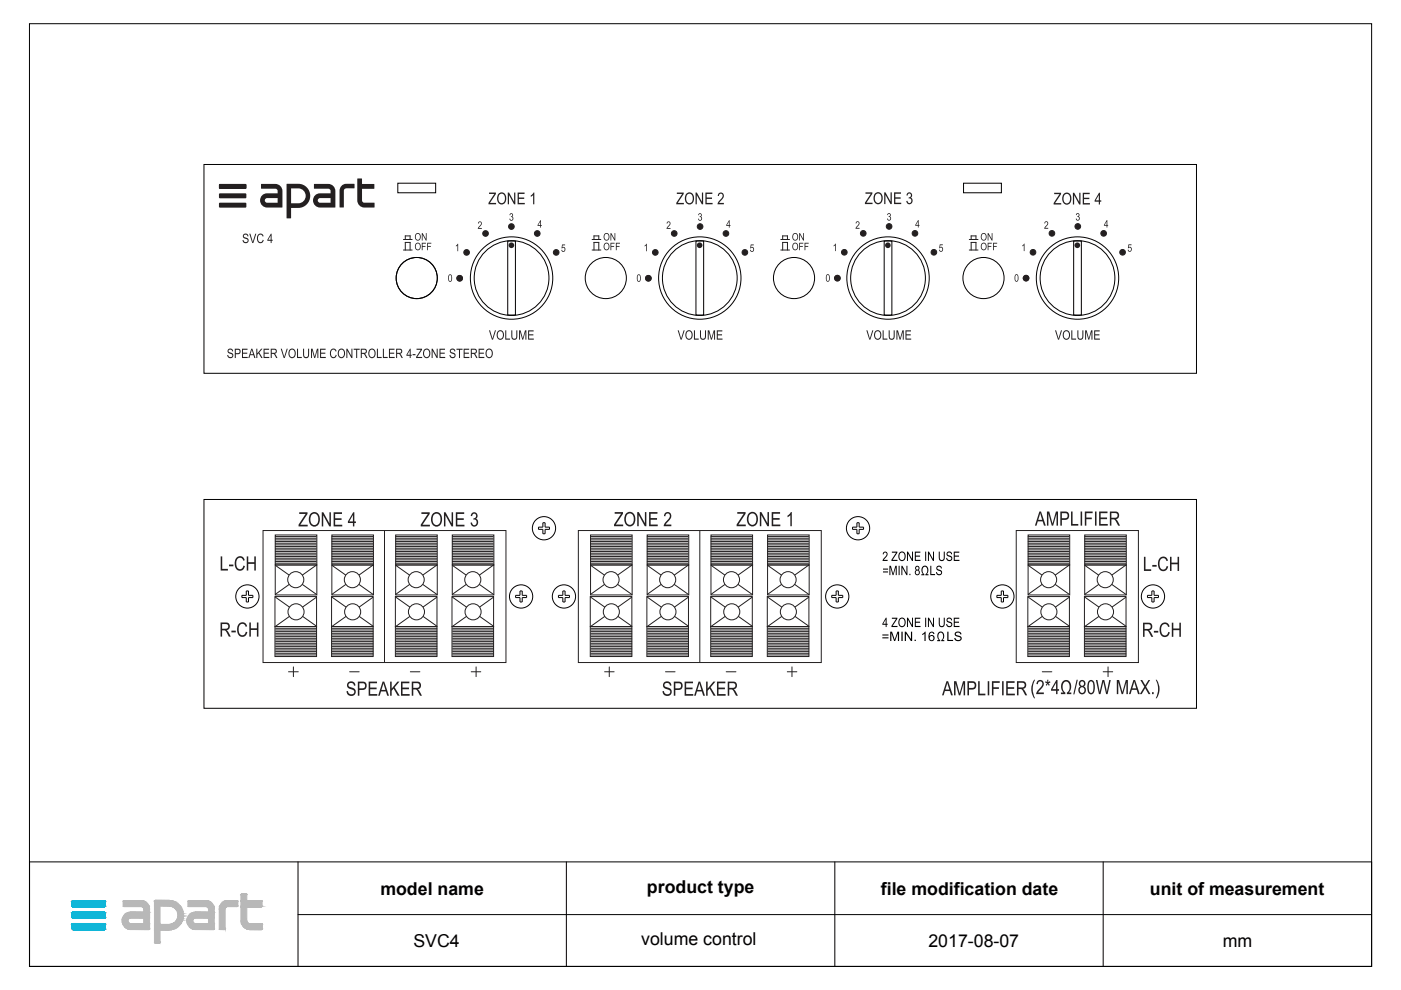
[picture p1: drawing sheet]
<svg xmlns="http://www.w3.org/2000/svg" width="297mm" height="210mm" viewBox="0 0 297 210" stroke-linecap="round" stroke-linejoin="round" font-family="sans-serif">
<defs><g id="words">
<g font-size="3.8">
<text x="80.6" y="189.7">model name</text>
<text x="137.2" y="189.3">product type</text>
<text x="186.8" y="189.7">file modification date</text>
<text x="243.8" y="189.7">unit of measurement</text>
<text x="87.6" y="200.8">SVC4</text>
<text x="135.9" y="200.4">volume control</text>
<text x="196.8" y="200.8">2017-08-07</text>
<text x="259.3" y="200.8">mm</text>
</g>
</g></defs>
<!-- layer: Layer 1 -->
<path d="M6.3 182.7h284.5v22.2h-284.5zM63.2 193.9h227.6M63.2 182.7v22.2M120.1 182.7v22.2M177 182.7v22.2M233.9 182.7v22.2" fill="none" stroke="#000" stroke-width=".21"/>
<path d="M15.2 191.2h7.2zM15.2 191.2h7.2M15.3 191.1l7.1 .1zM15.3 191.1h7M15.3 191.1h7zM15.3 191h7M15.3 191l7 .1zM15.3 191h6.9zM15.4 191h6.8zM15.5 191h6.6zM15.5 191h6.7zM22.2 191h-6.8" fill="none" stroke="#00b8de" stroke-width=".21"/>
<path d="M15.2 191.2l7.2 .8h-7.2z" fill="#00b8de"/>
<path d="M15.2 191.2l7.2 .8h-7.2z" fill="none" stroke="#00b8de" stroke-width=".21"/>
<path d="M15.2 191.2h7.2v.8z" fill="#00b8de"/>
<g fill="none" stroke="#00b8de" stroke-width=".21">
<path d="M15.2 191.2h7.2v.8zM15.2 192h7.2zM15.2 192l7.1 .1zM15.2 193.6l7.2 .1zM15.2 192h7.2M15.2 192.1h7.2M15.2 193.6h7.2M15.3 192.1h7zM15.3 193.6h7.1zM15.3 192.1h7M15.3 193.5h7M15.3 192.1l7 .1z"/>
<path d="M15.3 193.5l7 .1zM15.3 192.2h6.9zM15.3 192.2h7zM15.3 193.5h7zM15.3 192.2h6.9M15.3 193.5h6.9zM15.4 193.4h6.8M15.4 192.2l6.8 .1zM15.4 192.2h6.8zM15.4 193.4l6.8 .1zM15.4 193.4h6.8zM15.4 192.3h6.7z"/>
<path d="M15.4 192.3h6.8zM15.5 193.4h6.6zM15.5 192.3h6.6zM15.5 193.4h6.7zM22.3 192.2h-7"/>
</g>
<path d="M15.2 193.7l7.2 .7h-7.2z" fill="#00b8de"/>
<path d="M15.2 193.7l7.2 .7h-7.2z" fill="none" stroke="#00b8de" stroke-width=".21"/>
<path d="M15.2 193.7h7.2v.7z" fill="#00b8de"/>
<g fill="none" stroke="#00b8de" stroke-width=".21">
<path d="M15.2 193.7h7.2v.7zM15.2 194.4l7.2 .1zM15.2 194.5h7.1zM15.2 194.5h7.2zM15.2 196l7.2 .1zM15.2 194.4h7.2M15.2 194.5h7.2M15.2 196h7.2M15.2 196.1h7.2M15.3 194.5l7 .1zM15.3 194.5h7zM15.3 196h7.1z"/>
<path d="M15.3 194.6h7M15.3 196h7M15.3 195.9h7M15.3 194.6h7zM15.3 195.9l7 .1zM15.3 194.6h6.9zM15.3 195.9h7zM15.3 194.6l6.9 .1zM15.3 195.9h6.9M15.3 195.9h6.9zM15.4 194.7h6.8zM15.4 195.8l6.8 .1z"/>
<path d="M15.4 195.8h6.8zM15.4 195.8h6.8M15.4 194.7h6.7zM15.5 195.8h6.6zM15.5 194.7h6.6zM15.5 195.8h6.7zM22.2 194.7h-6.8M22.3 194.6h-7"/>
</g>
<path d="M15.2 196.1l7.2 .7h-7.2z" fill="#00b8de"/>
<path d="M15.2 196.1l7.2 .7h-7.2z" fill="none" stroke="#00b8de" stroke-width=".21"/>
<path d="M15.2 196.1h7.2v.7z" fill="#00b8de"/>
<g fill="none" stroke="#00b8de" stroke-width=".21">
<path d="M15.2 196.1h7.2v.7zM15.2 196.8l7.2 .1zM15.2 196.9h7.1zM15.2 196.9h7.2zM15.2 196.9h7.2M15.3 196.9l7 .1zM15.3 196.9h7zM15.3 197h7M15.3 197h7zM15.3 197l7 .1M15.3 197l6.9 .1zM15.3 197.1h6.9z"/>
<path d="M15.4 197.1h6.8zM15.4 197.1h6.7zM15.5 197.1h6.6zM22.2 197.1h-6.8"/>
</g>
<path d="M51.2 189.6h1z" fill="#b8b8b8"/>
<path d="M51.2 189.6h1z" fill="none" stroke="#b8b8b8" stroke-width=".21"/>
<path d="M51.2 189.6h1z" fill="#b8b8b8"/>
<path d="M51.2 189.6h1h-1" fill="none" stroke="#b8b8b8" stroke-width=".21"/>
<path d="M51.2 189.6h1z" fill="#b8b8b8"/>
<path d="M51.2 189.6h1h-1" fill="none" stroke="#b8b8b8" stroke-width=".21"/>
<path d="M51.2 189.6h1z" fill="#b8b8b8"/>
<path d="M51.2 189.6h1z" fill="none" stroke="#b8b8b8" stroke-width=".21"/>
<path d="M51.2 189.6h1z" fill="#b8b8b8"/>
<path d="M51.2 189.6h1z" fill="none" stroke="#b8b8b8" stroke-width=".21"/>
<path d="M51.2 189.6h1z" fill="#b8b8b8"/>
<path d="M51.2 189.6h1h-1" fill="none" stroke="#b8b8b8" stroke-width=".21"/>
<path d="M51.2 189.6h1.1z" fill="#b8b8b8"/>
<path d="M51.2 189.6h1.1h-1.1" fill="none" stroke="#b8b8b8" stroke-width=".21"/>
<path d="M51.2 189.6h1.1z" fill="#b8b8b8"/>
<path d="M51.2 189.6h1.1z" fill="none" stroke="#b8b8b8" stroke-width=".21"/>
<path d="M51.1 189.6h1.2z" fill="#b8b8b8"/>
<path d="M51.2 189.6h1.1z" fill="none" stroke="#b8b8b8" stroke-width=".21"/>
<path d="M51.2 189.6h1.1z" fill="#b8b8b8"/>
<path d="M51.2 189.6h1.1z" fill="none" stroke="#b8b8b8" stroke-width=".21"/>
<path d="M51.1 189.6h1.2z" fill="#b8b8b8"/>
<path d="M51.1 189.6h1.2h-1.2" fill="none" stroke="#b8b8b8" stroke-width=".21"/>
<path d="M51.1 189.6h1.2z" fill="#b8b8b8"/>
<path d="M51.1 189.6h1.2z" fill="none" stroke="#b8b8b8" stroke-width=".21"/>
<path d="M51.1 189.6h1.2z" fill="#b8b8b8"/>
<path d="M51.1 189.6h1.2z" fill="none" stroke="#b8b8b8" stroke-width=".21"/>
<path d="M51.1 189.6h1.2z" fill="#b8b8b8"/>
<path d="M51.1 189.6h1.2h-1.2" fill="none" stroke="#b8b8b8" stroke-width=".21"/>
<path d="M51.1 189.6h1.2z" fill="#b8b8b8"/>
<path d="M51.1 189.6h1.2z" fill="none" stroke="#b8b8b8" stroke-width=".21"/>
<path d="M51.1 189.6h1.2z" fill="#b8b8b8"/>
<path d="M51.1 189.6h1.2z" fill="none" stroke="#b8b8b8" stroke-width=".21"/>
<path d="M51.1 189.6h1.2z" fill="#b8b8b8"/>
<path d="M51.1 189.6h1.2h-1.2" fill="none" stroke="#b8b8b8" stroke-width=".21"/>
<path d="M51.1 189.6h1.2z" fill="#b8b8b8"/>
<path d="M51.1 189.6h1.2h-1.2" fill="none" stroke="#b8b8b8" stroke-width=".21"/>
<path d="M51.1 189.6h1.2z" fill="#b8b8b8"/>
<path d="M51.1 189.6h1.2z" fill="none" stroke="#b8b8b8" stroke-width=".21"/>
<path d="M51.1 189.6h1.2z" fill="#b8b8b8"/>
<path d="M51.1 189.6h1.2z" fill="none" stroke="#b8b8b8" stroke-width=".21"/>
<path d="M51.1 189.6h1.2z" fill="#b8b8b8"/>
<path d="M51.1 189.6h1.2h-1.2" fill="none" stroke="#b8b8b8" stroke-width=".21"/>
<path d="M51.1 189.6h1.2z" fill="#b8b8b8"/>
<path d="M51.1 189.6h1.2z" fill="none" stroke="#b8b8b8" stroke-width=".21"/>
<path d="M51.1 189.6h1.2z" fill="#b8b8b8"/>
<path d="M51.1 189.6h1.2z" fill="none" stroke="#b8b8b8" stroke-width=".21"/>
<path d="M51.1 189.6h1.2z" fill="#b8b8b8"/>
<path d="M51.1 189.6h1.2z" fill="none" stroke="#b8b8b8" stroke-width=".21"/>
<path d="M51.1 189.6h1.2z" fill="#b8b8b8"/>
<path d="M51.1 189.6h1.2h-1.2" fill="none" stroke="#b8b8b8" stroke-width=".21"/>
<path d="M51.1 189.6h1.2z" fill="#b8b8b8"/>
<path d="M51.1 189.6h1.2h-1.2" fill="none" stroke="#b8b8b8" stroke-width=".21"/>
<path d="M51.1 189.6l1.2 .1z" fill="#b8b8b8"/>
<path d="M51.1 189.6l1.2 .1z" fill="none" stroke="#b8b8b8" stroke-width=".21"/>
<path d="M51.1 189.6l1.2 .1z" fill="#b8b8b8"/>
<path d="M51.1 189.6l1.2 .1z" fill="none" stroke="#b8b8b8" stroke-width=".21"/>
<path d="M51.1 189.7h1.2z" fill="#b8b8b8"/>
<path d="M51.1 189.7h1.2h-1.2" fill="none" stroke="#b8b8b8" stroke-width=".21"/>
<path d="M51.1 189.7h1.2z" fill="#b8b8b8"/>
<path d="M51.1 189.7h1.2h-1.2" fill="none" stroke="#b8b8b8" stroke-width=".21"/>
<path d="M51.1 189.7h1.2z" fill="#b8b8b8"/>
<path d="M51.1 189.7h1.2z" fill="none" stroke="#b8b8b8" stroke-width=".21"/>
<path d="M51.1 189.7h1.2z" fill="#b8b8b8"/>
<g fill="none" stroke="#b8b8b8" stroke-width=".21">
<path d="M26.2 191h3.8zM26.2 191h3.8M32.8 190.9l3.4 .1zM32.8 190.9h3.2zM32.9 190.9h3zM32.9 190.9h3.1zM36.2 190.9h-3.4M40 191h3.7zM40 191h3.7M48.2 191h2.1M48.2 191h2.1h-2.1M48.2 191h2.1z"/>
<path d="M51.1 189.7h1.2z"/>
</g>
<path d="M51.1 189.7l1.2 1.3h-1.2z" fill="#b8b8b8"/>
<path d="M51.1 189.7l1.2 1.3h-1.2z" fill="none" stroke="#b8b8b8" stroke-width=".21"/>
<path d="M51.1 189.7h1.2v1.3z" fill="#b8b8b8"/>
<g fill="none" stroke="#b8b8b8" stroke-width=".21">
<path d="M26.1 191h4.4M26.1 191.1h4.5M26.1 191.2h4.8M26.1 191.4h5.1M26.1 192.1h5.5M26.1 191l4.4 .1zM26.1 191.1h4.5zM26.1 191.1l4.8 .2h-4.8zM26.1 191.3l5.1 .2h-5.1zM26.1 191.3h4.8l.3 .2zM26.1 191.5l5.3 .2h-5.3zM26.1 191.5h5.1l.2 .2z"/>
<path d="M26.1 191.7l5.4 .3h-5.4zM26.1 191.7h5.3l.1 .3zM26.1 192l5.5 .1zM26.1 192.1h5.5zM26.1 191h4.3zM26.2 191h4.1M26.2 191h4.1zM26.2 191h4.1h-4.1M26.2 191h3.9zM26.2 191h3.8zM32.7 191h3.8M32.7 191h3.9"/>
<path d="M32.7 191.1h4.2M32.7 191.2h4.7M32.7 192h5.5M32.7 191h3.9zM32.7 191l4.2 .1zM32.7 191.1l4.7 .2h-4.7zM32.7 191.1h4.2l.5 .2zM32.7 191.3l5.1 .3h-5.1zM32.7 191.3h4.7l.4 .3zM32.7 191.6l5.4 .4h-5.4zM32.7 191.6h5.1l.3 .4zM32.7 192l5.5 .1h-5.5z"/>
<path d="M32.7 192h5.4l.1 .1zM32.8 191h3.6zM32.8 191h3.6h-3.6M32.8 191h3.5zM39.9 191l4.4 .1zM39.9 191.1h4.4zM39.9 191.1l4.7 .2h-4.7zM39.9 191.3l5 .2h-5zM39.9 191.3h4.7l.3 .2zM39.9 191.5l5.2 .2h-5.2zM39.9 191.5h5l.2 .2zM39.9 191.7l5.4 .3h-5.4z"/>
<path d="M39.9 191.7h5.2l.2 .3zM39.9 192l5.4 .1zM39.9 192.1h5.4zM39.9 191h4.4M39.9 191.1h4.4M39.9 191.2h4.7M39.9 191.4h5M39.9 192.1h5.4M39.9 191h4.2zM39.9 191h4.1zM39.9 191h4.1M39.9 191h4z"/>
<path d="M39.9 191h3.9zM40 191h3.8zM46.6 192.1h3.8M46.6 192.1h3.8zM46.7 192l3.7 .1zM46.8 191.7l3.6 .3h-3.7zM46.8 191.7h3.6v.3zM47 191.5l.3-.2 3.1 .2zM47 191.5l3.4 .2h-3.6zM47 191.5h3.4v.2zM47.3 191.3h3.1v.2zM47.3 191.2h3.1"/>
<path d="M47.3 191.3l.3-.2 2.8 .2zM47.6 191.1h2.8zM47.6 191.1h2.8v.2zM47.6 191.1h2.8M47.7 191h2.7M47.7 191.1h2.7zM47.7 191h2.7zM47.7 191l2.7 .1zM47.8 191h2.6h-2.6M47.8 191h2.6zM47.9 191h2.5zM47.9 191h2.5h-2.5"/>
<path d="M48 191h2.4zM48.1 191h2.2zM48.1 191h2.3zM48.2 191h2.1zM50.4 191h-2.5M50.4 192.1h-3.8M50.4 191.4h-3.4M51.1 189.7h1.2v1.3zM51.1 191h4.4h-4.4M51.1 191h4.4zM51.1 191h4.5zM51.1 191l4.5 .1z"/>
<path d="M51.1 191h4.4M51.1 191h4.5M51.1 191.1h4.5"/>
</g>
<path d="M26.1 191.9h5.4M32.7 191.5h5.1M39.9 191.9h5.4M46.7 191.9h3.7" fill="none" stroke="#b8b8b8" stroke-width=".3"/>
<path d="M26.1 191.6h5.3M39.9 191.6h5.2M46.8 191.6h3.6" fill="none" stroke="#b8b8b8" stroke-width=".25"/>
<path d="M32.7 191.8h5.4" fill="none" stroke="#b8b8b8" stroke-width=".34"/>
<path d="M51.1 191.1l4.5 1h-4.5z" fill="#b8b8b8"/>
<path d="M51.1 191.1l4.5 1h-4.5z" fill="none" stroke="#b8b8b8" stroke-width=".21"/>
<path d="M51.1 191.1h4.5v1z" fill="#b8b8b8"/>
<g fill="none" stroke="#b8b8b8" stroke-width=".21">
<path d="M26.1 192.1h5.5M26.1 192.1h5.5zM26.2 192.2h5.4zM26.2 192.2h5.4h-5.4M26.2 192.2h5.4M35.9 192.1l2.4 .1zM38.3 192.1h-2.4M39.9 192.1h5.4zM39.9 192.1h5.4M39.9 192.2h5.4h-5.4M39.9 192.2h5.4M39.9 192.2h5.4z"/>
<path d="M46.6 192.2h3.7h-3.7M46.6 192.2h3.8zM46.6 192.2h3.7zM46.6 192.1h3.8zM46.6 192.1h3.8M50.4 192.2h-3.8M50.4 192.1l-3.8 .1M51.1 191.1h4.5v1zM51.1 192.1h4.5zM51.1 192.2h4.4zM51.1 192.2h4.4h-4.4M51.1 192.1h4.5"/>
<path d="M51.1 192.2h4.4M55.6 192.2h-4.5"/>
</g>
<path d="M46.6 192.2h1.5z" fill="#b8b8b8"/>
<path d="M46.6 192.2h1.5z" fill="none" stroke="#b8b8b8" stroke-width=".21"/>
<path d="M46.6 192.2h1.6z" fill="#b8b8b8"/>
<path d="M46.6 192.2h1.6z" fill="none" stroke="#b8b8b8" stroke-width=".21"/>
<path d="M43.7 192.2h1.6z" fill="#b8b8b8"/>
<path d="M43.7 192.2h1.6z" fill="none" stroke="#b8b8b8" stroke-width=".21"/>
<path d="M43.7 192.2h1.6z" fill="#b8b8b8"/>
<path d="M43.7 192.2h1.6z" fill="none" stroke="#b8b8b8" stroke-width=".21"/>
<path d="M30 192.2h1.6z" fill="#b8b8b8"/>
<path d="M30 192.2h1.6z" fill="none" stroke="#b8b8b8" stroke-width=".21"/>
<path d="M30 192.2h1.6z" fill="#b8b8b8"/>
<path d="M30 192.2h1.6zM51.1 192.2h4.4zM51.1 192.2h4.4h-4.4M55.5 192.2h-4.4" fill="none" stroke="#b8b8b8" stroke-width=".21"/>
<path d="M46.6 192.2l1.4 .1z" fill="#b8b8b8"/>
<path d="M46.6 192.2l1.4 .1z" fill="none" stroke="#b8b8b8" stroke-width=".21"/>
<path d="M46.6 192.2h1.5z" fill="#b8b8b8"/>
<path d="M46.6 192.2h1.5z" fill="none" stroke="#b8b8b8" stroke-width=".21"/>
<path d="M43.8 192.2l1.6 .1z" fill="#b8b8b8"/>
<path d="M43.8 192.2l1.6 .1z" fill="none" stroke="#b8b8b8" stroke-width=".21"/>
<path d="M43.8 192.2l1.6 .1z" fill="#b8b8b8"/>
<path d="M43.8 192.2l1.6 .1z" fill="none" stroke="#b8b8b8" stroke-width=".21"/>
<path d="M30.1 192.2l1.5 .1z" fill="#b8b8b8"/>
<path d="M30.1 192.2l1.5 .1z" fill="none" stroke="#b8b8b8" stroke-width=".21"/>
<path d="M30.1 192.2l1.5 .1z" fill="#b8b8b8"/>
<path d="M30.1 192.2l1.5 .1zM36.3 192.2l2.1 .1h-1.8zM36.3 192.2h2l.1 .1zM38.4 192.2h-2.1" fill="none" stroke="#b8b8b8" stroke-width=".21"/>
<path d="M46.6 192.3h1.3z" fill="#b8b8b8"/>
<path d="M46.6 192.3h1.3z" fill="none" stroke="#b8b8b8" stroke-width=".21"/>
<path d="M46.6 192.3h1.4z" fill="#b8b8b8"/>
<path d="M46.6 192.3h1.4z" fill="none" stroke="#b8b8b8" stroke-width=".21"/>
<path d="M43.9 192.3h1.5z" fill="#b8b8b8"/>
<path d="M43.9 192.3h1.5z" fill="none" stroke="#b8b8b8" stroke-width=".21"/>
<path d="M43.9 192.3h1.5z" fill="#b8b8b8"/>
<path d="M43.9 192.3h1.5z" fill="none" stroke="#b8b8b8" stroke-width=".21"/>
<path d="M30.2 192.3h1.4z" fill="#b8b8b8"/>
<path d="M30.2 192.3h1.4z" fill="none" stroke="#b8b8b8" stroke-width=".21"/>
<path d="M30.2 192.3h1.4z" fill="#b8b8b8"/>
<path d="M30.2 192.3h1.4z" fill="none" stroke="#b8b8b8" stroke-width=".21"/>
<path d="M46.5 192.3l1.4 .1z" fill="#b8b8b8"/>
<path d="M46.5 192.3l1.4 .1z" fill="none" stroke="#b8b8b8" stroke-width=".21"/>
<path d="M46.5 192.3h1.4z" fill="#b8b8b8"/>
<path d="M46.5 192.3h1.4z" fill="none" stroke="#b8b8b8" stroke-width=".21"/>
<path d="M44 192.3l1.4 .1z" fill="#b8b8b8"/>
<path d="M44 192.3l1.4 .1z" fill="none" stroke="#b8b8b8" stroke-width=".21"/>
<path d="M44 192.3l1.4 .1z" fill="#b8b8b8"/>
<path d="M44 192.3l1.4 .1z" fill="none" stroke="#b8b8b8" stroke-width=".21"/>
<path d="M30.3 192.3l1.3 .1z" fill="#b8b8b8"/>
<path d="M30.3 192.3l1.3 .1z" fill="none" stroke="#b8b8b8" stroke-width=".21"/>
<path d="M30.3 192.3l1.3 .1z" fill="#b8b8b8"/>
<path d="M30.3 192.3l1.3 .1z" fill="none" stroke="#b8b8b8" stroke-width=".21"/>
<path d="M36.6 192.3l1.8 .1z" fill="#b8b8b8"/>
<path d="M36.6 192.3l1.8 .1z" fill="none" stroke="#b8b8b8" stroke-width=".21"/>
<path d="M36.6 192.3l1.8 .1z" fill="#b8b8b8"/>
<path d="M36.6 192.3l1.8 .1z" fill="none" stroke="#b8b8b8" stroke-width=".21"/>
<path d="M46.5 192.4h1.4z" fill="#b8b8b8"/>
<path d="M46.5 192.4h1.4z" fill="none" stroke="#b8b8b8" stroke-width=".21"/>
<path d="M46.5 192.4h1.4z" fill="#b8b8b8"/>
<path d="M46.5 192.4h1.4z" fill="none" stroke="#b8b8b8" stroke-width=".21"/>
<path d="M44 192.4h1.4z" fill="#b8b8b8"/>
<path d="M44 192.4h1.4z" fill="none" stroke="#b8b8b8" stroke-width=".21"/>
<path d="M44 192.4h1.4z" fill="#b8b8b8"/>
<path d="M44 192.4h1.4z" fill="none" stroke="#b8b8b8" stroke-width=".21"/>
<path d="M30.3 192.4h1.4z" fill="#b8b8b8"/>
<path d="M30.3 192.4h1.4z" fill="none" stroke="#b8b8b8" stroke-width=".21"/>
<path d="M30.3 192.4h1.4z" fill="#b8b8b8"/>
<path d="M30.3 192.4h1.4z" fill="none" stroke="#b8b8b8" stroke-width=".21"/>
<path d="M36.7 192.4l1.8 .1h-1.6z" fill="#b8b8b8"/>
<path d="M36.7 192.4l1.8 .1h-1.6z" fill="none" stroke="#b8b8b8" stroke-width=".21"/>
<path d="M36.7 192.4h1.7l.1 .1z" fill="#b8b8b8"/>
<path d="M36.7 192.4h1.7l.1 .1z" fill="none" stroke="#b8b8b8" stroke-width=".21"/>
<path d="M46.5 192.4l1.3 .1z" fill="#b8b8b8"/>
<path d="M46.5 192.4l1.3 .1z" fill="none" stroke="#b8b8b8" stroke-width=".21"/>
<path d="M46.5 192.4h1.4z" fill="#b8b8b8"/>
<path d="M46.5 192.4h1.4z" fill="none" stroke="#b8b8b8" stroke-width=".21"/>
<path d="M44.1 192.4l1.3 .1z" fill="#b8b8b8"/>
<path d="M44.1 192.4l1.3 .1z" fill="none" stroke="#b8b8b8" stroke-width=".21"/>
<path d="M44.1 192.4l1.3 .1z" fill="#b8b8b8"/>
<path d="M44.1 192.4l1.3 .1z" fill="none" stroke="#b8b8b8" stroke-width=".21"/>
<path d="M30.3 192.4l1.4 .1z" fill="#b8b8b8"/>
<path d="M30.3 192.4l1.4 .1z" fill="none" stroke="#b8b8b8" stroke-width=".21"/>
<path d="M30.3 192.4l1.4 .1z" fill="#b8b8b8"/>
<path d="M30.3 192.4l1.4 .1z" fill="none" stroke="#b8b8b8" stroke-width=".21"/>
<path d="M46.5 192.5l1.3 .1z" fill="#b8b8b8"/>
<path d="M46.5 192.5l1.3 .1z" fill="none" stroke="#b8b8b8" stroke-width=".21"/>
<path d="M46.5 192.5h1.3z" fill="#b8b8b8"/>
<path d="M46.5 192.5h1.3z" fill="none" stroke="#b8b8b8" stroke-width=".21"/>
<path d="M44.1 192.5l1.3 .1z" fill="#b8b8b8"/>
<path d="M44.1 192.5l1.3 .1z" fill="none" stroke="#b8b8b8" stroke-width=".21"/>
<path d="M44.1 192.5l1.3 .1z" fill="#b8b8b8"/>
<path d="M44.1 192.5l1.3 .1z" fill="none" stroke="#b8b8b8" stroke-width=".21"/>
<path d="M30.4 192.5l1.3 .1z" fill="#b8b8b8"/>
<path d="M30.4 192.5l1.3 .1z" fill="none" stroke="#b8b8b8" stroke-width=".21"/>
<path d="M30.4 192.5l1.3 .1z" fill="#b8b8b8"/>
<path d="M30.4 192.5l1.3 .1z" fill="none" stroke="#b8b8b8" stroke-width=".21"/>
<path d="M46.5 192.6l1.2 .1h-1.2z" fill="#b8b8b8"/>
<path d="M46.5 192.6l1.2 .1h-1.2z" fill="none" stroke="#b8b8b8" stroke-width=".21"/>
<path d="M46.5 192.6h1.3l-.1 .1z" fill="#b8b8b8"/>
<path d="M46.5 192.6h1.3z" fill="none" stroke="#b8b8b8" stroke-width=".21"/>
<path d="M44.2 192.6l1.2 .1z" fill="#b8b8b8"/>
<path d="M44.2 192.6l1.2 .1z" fill="none" stroke="#b8b8b8" stroke-width=".21"/>
<path d="M44.2 192.6l1.2 .1z" fill="#b8b8b8"/>
<path d="M44.2 192.6l1.2 .1z" fill="none" stroke="#b8b8b8" stroke-width=".21"/>
<path d="M30.4 192.6l1.3 .1z" fill="#b8b8b8"/>
<path d="M30.4 192.6l1.3 .1z" fill="none" stroke="#b8b8b8" stroke-width=".21"/>
<path d="M30.4 192.6l1.3 .1z" fill="#b8b8b8"/>
<path d="M30.4 192.6l1.3 .1z" fill="none" stroke="#b8b8b8" stroke-width=".21"/>
<path d="M46.5 192.7h1.2z" fill="#b8b8b8"/>
<path d="M46.5 192.7h1.2h-1.2" fill="none" stroke="#b8b8b8" stroke-width=".21"/>
<path d="M46.5 192.7h1.2z" fill="#b8b8b8"/>
<path d="M46.5 192.7h1.2h-1.2" fill="none" stroke="#b8b8b8" stroke-width=".21"/>
<path d="M44.2 192.7h1.2z" fill="#b8b8b8"/>
<path d="M44.2 192.7h1.2h-1.2" fill="none" stroke="#b8b8b8" stroke-width=".21"/>
<path d="M44.2 192.7h1.2z" fill="#b8b8b8"/>
<path d="M44.2 192.7h1.2h-1.2" fill="none" stroke="#b8b8b8" stroke-width=".21"/>
<path d="M30.5 192.7h1.2z" fill="#b8b8b8"/>
<path d="M30.5 192.7h1.2h-1.2" fill="none" stroke="#b8b8b8" stroke-width=".21"/>
<path d="M30.5 192.7h1.2z" fill="#b8b8b8"/>
<path d="M30.5 192.7h1.2h-1.2" fill="none" stroke="#b8b8b8" stroke-width=".21"/>
<path d="M36.9 192.5l1.7 .2h-1.4z" fill="#b8b8b8"/>
<path d="M36.9 192.5l1.7 .2h-1.4z" fill="none" stroke="#b8b8b8" stroke-width=".21"/>
<path d="M36.9 192.5h1.6l.1 .2z" fill="#b8b8b8"/>
<path d="M36.9 192.5h1.6l.1 .2z" fill="none" stroke="#b8b8b8" stroke-width=".21"/>
<path d="M37.2 192.7l1.5 .1z" fill="#b8b8b8"/>
<path d="M37.2 192.7l1.5 .1z" fill="none" stroke="#b8b8b8" stroke-width=".21"/>
<path d="M37.2 192.7l1.5 .1z" fill="#b8b8b8"/>
<path d="M37.2 192.7l1.5 .1z" fill="none" stroke="#b8b8b8" stroke-width=".21"/>
<path d="M37.3 192.8l1.4 .2h-1.3z" fill="#b8b8b8"/>
<path d="M37.3 192.8l1.4 .2h-1.3z" fill="none" stroke="#b8b8b8" stroke-width=".21"/>
<path d="M37.3 192.8h1.4v.2z" fill="#b8b8b8"/>
<path d="M37.3 192.8h1.4v.2z" fill="none" stroke="#b8b8b8" stroke-width=".21"/>
<path d="M37.4 193l1.4 .3h-1.2z" fill="#b8b8b8"/>
<path d="M37.4 193l1.4 .3h-1.2z" fill="none" stroke="#b8b8b8" stroke-width=".21"/>
<path d="M37.4 193h1.3l.1 .3z" fill="#b8b8b8"/>
<path d="M37.4 193h1.3l.1 .3z" fill="none" stroke="#b8b8b8" stroke-width=".21"/>
<path d="M37.6 193.3h1.2z" fill="#b8b8b8"/>
<path d="M37.6 193.3h1.2z" fill="none" stroke="#b8b8b8" stroke-width=".21"/>
<path d="M37.6 193.3h1.2z" fill="#b8b8b8"/>
<path d="M37.6 193.3h1.2z" fill="none" stroke="#b8b8b8" stroke-width=".21"/>
<path d="M44.2 192.7l1.2 .7h-1.2z" fill="#b8b8b8"/>
<path d="M44.2 192.7l1.2 .7h-1.2z" fill="none" stroke="#b8b8b8" stroke-width=".21"/>
<path d="M44.2 192.7h1.2v.7z" fill="#b8b8b8"/>
<path d="M44.2 192.7h1.2v.7z" fill="none" stroke="#b8b8b8" stroke-width=".21"/>
<path d="M30.5 192.7l1.2 .7h-1.2z" fill="#b8b8b8"/>
<path d="M30.5 192.7l1.2 .7h-1.2z" fill="none" stroke="#b8b8b8" stroke-width=".21"/>
<path d="M30.5 192.7h1.2v.7z" fill="#b8b8b8"/>
<g fill="none" stroke="#b8b8b8" stroke-width=".21">
<path d="M26.9 193.6h4.8zM26.9 193.5h4.8M27.2 193.5h4.5zM27.2 193.5l4.5 .1zM27.2 193.4h4.5M27.6 193.4l4.1 .1zM30.5 192.7h1.2v.7zM40.7 193.6h4.7zM40.7 193.5h4.7M41 193.4h4.4M41 193.5h4.4zM41 193.5l4.4 .1z"/>
<path d="M41.3 193.4l4.1 .1z"/>
</g>
<path d="M37.6 193.3l1.3 .4h-1.2z" fill="#b8b8b8"/>
<path d="M37.6 193.3l1.3 .4h-1.2z" fill="none" stroke="#b8b8b8" stroke-width=".21"/>
<path d="M37.6 193.3h1.2l.1 .4z" fill="#b8b8b8"/>
<path d="M26.6 193.7h5.1M26.6 193.7l.3-.1 4.8 .1zM26.9 193.6h4.8v.1zM37.6 193.3h1.2l.1 .4zM40.4 193.7h5M40.4 193.7l.3-.1 4.7 .1zM40.7 193.6h4.7v.1z" fill="none" stroke="#b8b8b8" stroke-width=".21"/>
<path d="M37.7 193.7l1.2 .1z" fill="#b8b8b8"/>
<path d="M37.7 193.7l1.2 .1z" fill="none" stroke="#b8b8b8" stroke-width=".21"/>
<path d="M37.7 193.7l1.2 .1z" fill="#b8b8b8"/>
<path d="M26.4 194l.2-.3 5.1 .3zM26.6 193.7h5.1v.3zM37.7 193.7l1.2 .1zM40.1 194l.3-.3 5 .3zM40.4 193.7h5v.3z" fill="none" stroke="#b8b8b8" stroke-width=".21"/>
<path d="M26.4 193.9h5.3M40.1 193.9h5.3" fill="none" stroke="#b8b8b8" stroke-width=".23"/>
<path d="M37.7 193.8l1.2 .2h-1.2z" fill="#b8b8b8"/>
<path d="M37.7 193.8l1.2 .2h-1.2z" fill="none" stroke="#b8b8b8" stroke-width=".21"/>
<path d="M37.7 193.8h1.2v.2z" fill="#b8b8b8"/>
<path d="M26.4 194l5.3 .3h-5.5zM26.4 194h5.3v.3zM37.7 193.8h1.2v.2zM40.1 194l5.3 .3h-5.5zM40.1 194h5.3v.3z" fill="none" stroke="#b8b8b8" stroke-width=".21"/>
<path d="M31.7 194.1h-5.5M45.4 194.1h-5.5" fill="none" stroke="#b8b8b8" stroke-width=".28"/>
<path d="M37.7 194l1.2 .3h-1.2z" fill="#b8b8b8"/>
<path d="M37.7 194l1.2 .3h-1.2z" fill="none" stroke="#b8b8b8" stroke-width=".21"/>
<path d="M37.7 194h1.2v.3z" fill="#b8b8b8"/>
<path d="M37.7 194h1.2v.3z" fill="none" stroke="#b8b8b8" stroke-width=".21"/>
<path d="M37.7 194.3l1.2 .1h-1.2z" fill="#b8b8b8"/>
<path d="M37.7 194.3l1.2 .1h-1.2z" fill="none" stroke="#b8b8b8" stroke-width=".21"/>
<path d="M37.7 194.3h1.2v.1z" fill="#b8b8b8"/>
<path d="M26 194.6h5.7zM26.2 194.3l5.5 .3h-5.7zM26.2 194.3h5.5v.3zM31.7 194.6h-5.7M37.7 194.3h1.2v.1zM39.7 194.6h5.7M39.8 194.6h5.6zM39.9 194.3l5.5 .3h-5.6zM39.9 194.3h5.5v.3z" fill="none" stroke="#b8b8b8" stroke-width=".21"/>
<path d="M26 194.4h5.7M39.8 194.4h5.6" fill="none" stroke="#b8b8b8" stroke-width=".3"/>
<path d="M39.7 194.6l1.6 .1z" fill="#b8b8b8"/>
<path d="M39.7 194.6l1.6 .1z" fill="none" stroke="#b8b8b8" stroke-width=".21"/>
<path d="M39.7 194.6h1.7z" fill="#b8b8b8"/>
<path d="M39.7 194.6h1.7z" fill="none" stroke="#b8b8b8" stroke-width=".21"/>
<path d="M26 194.6l1.5 .1z" fill="#b8b8b8"/>
<path d="M26 194.6l1.5 .1z" fill="none" stroke="#b8b8b8" stroke-width=".21"/>
<path d="M26 194.6h1.6z" fill="#b8b8b8"/>
<path d="M26 194.6h1.6z" fill="none" stroke="#b8b8b8" stroke-width=".21"/>
<path d="M39.7 194.7h1.5z" fill="#b8b8b8"/>
<path d="M39.7 194.7h1.5z" fill="none" stroke="#b8b8b8" stroke-width=".21"/>
<path d="M39.7 194.7h1.6z" fill="#b8b8b8"/>
<path d="M39.7 194.7h1.6z" fill="none" stroke="#b8b8b8" stroke-width=".21"/>
<path d="M26 194.7h1.4z" fill="#b8b8b8"/>
<path d="M26 194.7h1.4z" fill="none" stroke="#b8b8b8" stroke-width=".21"/>
<path d="M26 194.7h1.5z" fill="#b8b8b8"/>
<path d="M26 194.7h1.5z" fill="none" stroke="#b8b8b8" stroke-width=".21"/>
<path d="M37.7 194.4l1.1 .4h-1.2z" fill="#b8b8b8"/>
<path d="M37.7 194.4l1.1 .4h-1.2z" fill="none" stroke="#b8b8b8" stroke-width=".21"/>
<path d="M37.7 194.4h1.2l-.1 .4z" fill="#b8b8b8"/>
<path d="M37.7 194.4h1.2l-.1 .4z" fill="none" stroke="#b8b8b8" stroke-width=".21"/>
<path d="M39.7 194.7l1.4 .1z" fill="#b8b8b8"/>
<path d="M39.7 194.7l1.4 .1z" fill="none" stroke="#b8b8b8" stroke-width=".21"/>
<path d="M39.7 194.7h1.5z" fill="#b8b8b8"/>
<path d="M39.7 194.7h1.5z" fill="none" stroke="#b8b8b8" stroke-width=".21"/>
<path d="M26 194.7l1.3 .1z" fill="#b8b8b8"/>
<path d="M26 194.7l1.3 .1z" fill="none" stroke="#b8b8b8" stroke-width=".21"/>
<path d="M26 194.7h1.4z" fill="#b8b8b8"/>
<path d="M26 194.7h1.4z" fill="none" stroke="#b8b8b8" stroke-width=".21"/>
<path d="M37.6 194.8h1.2z" fill="#b8b8b8"/>
<path d="M37.6 194.8h1.2z" fill="none" stroke="#b8b8b8" stroke-width=".21"/>
<path d="M37.6 194.8h1.2z" fill="#b8b8b8"/>
<path d="M37.6 194.8h1.2z" fill="none" stroke="#b8b8b8" stroke-width=".21"/>
<path d="M39.7 194.8l1.3 .1z" fill="#b8b8b8"/>
<path d="M39.7 194.8l1.3 .1z" fill="none" stroke="#b8b8b8" stroke-width=".21"/>
<path d="M39.7 194.8h1.4z" fill="#b8b8b8"/>
<path d="M39.7 194.8h1.4z" fill="none" stroke="#b8b8b8" stroke-width=".21"/>
<path d="M26 194.8l1.2 .1z" fill="#b8b8b8"/>
<path d="M26 194.8l1.2 .1z" fill="none" stroke="#b8b8b8" stroke-width=".21"/>
<path d="M26 194.8h1.3z" fill="#b8b8b8"/>
<path d="M26 194.8h1.3z" fill="none" stroke="#b8b8b8" stroke-width=".21"/>
<path d="M39.6 194.9h1.4z" fill="#b8b8b8"/>
<path d="M39.6 194.9h1.4z" fill="none" stroke="#b8b8b8" stroke-width=".21"/>
<path d="M39.6 194.9h1.4z" fill="#b8b8b8"/>
<path d="M39.6 194.9h1.4z" fill="none" stroke="#b8b8b8" stroke-width=".21"/>
<path d="M25.9 194.9h1.3z" fill="#b8b8b8"/>
<path d="M25.9 194.9h1.3z" fill="none" stroke="#b8b8b8" stroke-width=".21"/>
<path d="M25.9 194.9h1.3z" fill="#b8b8b8"/>
<path d="M25.9 194.9h1.3z" fill="none" stroke="#b8b8b8" stroke-width=".21"/>
<path d="M39.6 194.9l1.3 .1z" fill="#b8b8b8"/>
<path d="M39.6 194.9l1.3 .1z" fill="none" stroke="#b8b8b8" stroke-width=".21"/>
<path d="M39.6 194.9h1.4z" fill="#b8b8b8"/>
<path d="M39.6 194.9h1.4z" fill="none" stroke="#b8b8b8" stroke-width=".21"/>
<path d="M25.9 194.9l1.3 .1z" fill="#b8b8b8"/>
<path d="M25.9 194.9l1.3 .1z" fill="none" stroke="#b8b8b8" stroke-width=".21"/>
<path d="M25.9 194.9h1.3z" fill="#b8b8b8"/>
<path d="M25.9 194.9h1.3z" fill="none" stroke="#b8b8b8" stroke-width=".21"/>
<path d="M39.6 195l1.3 .1h-1.3z" fill="#b8b8b8"/>
<path d="M39.6 195l1.3 .1h-1.3z" fill="none" stroke="#b8b8b8" stroke-width=".21"/>
<path d="M39.6 195h1.3z" fill="#b8b8b8"/>
<path d="M39.6 195h1.3z" fill="none" stroke="#b8b8b8" stroke-width=".21"/>
<path d="M25.9 195l1.2 .1z" fill="#b8b8b8"/>
<path d="M25.9 195l1.2 .1z" fill="none" stroke="#b8b8b8" stroke-width=".21"/>
<path d="M25.9 195h1.3z" fill="#b8b8b8"/>
<path d="M25.9 195h1.3z" fill="none" stroke="#b8b8b8" stroke-width=".21"/>
<path d="M37.6 194.8l1.1 .3h-1.3z" fill="#b8b8b8"/>
<path d="M37.6 194.8l1.1 .3h-1.3z" fill="none" stroke="#b8b8b8" stroke-width=".21"/>
<path d="M37.6 194.8h1.2l-.1 .3z" fill="#b8b8b8"/>
<path d="M37.6 194.8h1.2l-.1 .3z" fill="none" stroke="#b8b8b8" stroke-width=".21"/>
<path d="M39.6 195.1l1.3 .1z" fill="#b8b8b8"/>
<path d="M39.6 195.1l1.3 .1z" fill="none" stroke="#b8b8b8" stroke-width=".21"/>
<path d="M39.6 195.1h1.3z" fill="#b8b8b8"/>
<path d="M39.6 195.1h1.3z" fill="none" stroke="#b8b8b8" stroke-width=".21"/>
<path d="M25.9 195.1l1.2 .1h-1.2z" fill="#b8b8b8"/>
<path d="M25.9 195.1l1.2 .1h-1.2z" fill="none" stroke="#b8b8b8" stroke-width=".21"/>
<path d="M25.9 195.1h1.2z" fill="#b8b8b8"/>
<path d="M25.9 195.1h1.2z" fill="none" stroke="#b8b8b8" stroke-width=".21"/>
<path d="M39.6 195.2h1.3z" fill="#b8b8b8"/>
<path d="M39.6 195.2h1.3z" fill="none" stroke="#b8b8b8" stroke-width=".21"/>
<path d="M39.6 195.2h1.3z" fill="#b8b8b8"/>
<path d="M39.6 195.2h1.3z" fill="none" stroke="#b8b8b8" stroke-width=".21"/>
<path d="M25.9 195.2h1.2z" fill="#b8b8b8"/>
<path d="M25.9 195.2h1.2z" fill="none" stroke="#b8b8b8" stroke-width=".21"/>
<path d="M25.9 195.2h1.2z" fill="#b8b8b8"/>
<path d="M25.9 195.2h1.2z" fill="none" stroke="#b8b8b8" stroke-width=".21"/>
<path d="M51.1 192.2l1.2 3.1h-1.2z" fill="#b8b8b8"/>
<path d="M51.1 192.2l1.2 3.1h-1.2z" fill="none" stroke="#b8b8b8" stroke-width=".21"/>
<path d="M51.1 192.2h1.2v3.1z" fill="#b8b8b8"/>
<path d="M51.1 192.2h1.2v3.1z" fill="none" stroke="#b8b8b8" stroke-width=".21"/>
<path d="M51.1 195.3h1.2z" fill="#b8b8b8"/>
<path d="M51.1 195.3h1.2h-1.2" fill="none" stroke="#b8b8b8" stroke-width=".21"/>
<path d="M51.1 195.3h1.2z" fill="#b8b8b8"/>
<path d="M51.1 195.3h1.2h-1.2" fill="none" stroke="#b8b8b8" stroke-width=".21"/>
<path d="M37.4 195.1l1.3 .2h-1.4z" fill="#b8b8b8"/>
<path d="M37.4 195.1l1.3 .2h-1.4z" fill="none" stroke="#b8b8b8" stroke-width=".21"/>
<path d="M37.4 195.1h1.3v.2z" fill="#b8b8b8"/>
<path d="M37.4 195.1h1.3v.2z" fill="none" stroke="#b8b8b8" stroke-width=".21"/>
<path d="M39.6 195.2l1.3 .1z" fill="#b8b8b8"/>
<path d="M39.6 195.2l1.3 .1z" fill="none" stroke="#b8b8b8" stroke-width=".21"/>
<path d="M39.6 195.2l1.3 .1z" fill="#b8b8b8"/>
<path d="M39.6 195.2l1.3 .1z" fill="none" stroke="#b8b8b8" stroke-width=".21"/>
<path d="M25.9 195.2l1.2 .1z" fill="#b8b8b8"/>
<path d="M25.9 195.2l1.2 .1z" fill="none" stroke="#b8b8b8" stroke-width=".21"/>
<path d="M25.9 195.2l1.2 .1z" fill="#b8b8b8"/>
<path d="M25.9 195.2l1.2 .1z" fill="none" stroke="#b8b8b8" stroke-width=".21"/>
<path d="M51.1 195.3l1.2 .1z" fill="#b8b8b8"/>
<path d="M51.1 195.3l1.2 .1z" fill="none" stroke="#b8b8b8" stroke-width=".21"/>
<path d="M51.1 195.3l1.2 .1z" fill="#b8b8b8"/>
<path d="M51.1 195.3l1.2 .1z" fill="none" stroke="#b8b8b8" stroke-width=".21"/>
<path d="M37.3 195.3l1.3 .1h-1.4z" fill="#b8b8b8"/>
<path d="M37.3 195.3l1.3 .1h-1.4z" fill="none" stroke="#b8b8b8" stroke-width=".21"/>
<path d="M37.3 195.3h1.4z" fill="#b8b8b8"/>
<path d="M37.3 195.3h1.4z" fill="none" stroke="#b8b8b8" stroke-width=".21"/>
<path d="M39.6 195.3l1.3 .1z" fill="#b8b8b8"/>
<path d="M39.6 195.3l1.3 .1z" fill="none" stroke="#b8b8b8" stroke-width=".21"/>
<path d="M39.6 195.3l1.3 .1z" fill="#b8b8b8"/>
<path d="M39.6 195.3l1.3 .1z" fill="none" stroke="#b8b8b8" stroke-width=".21"/>
<path d="M25.9 195.3l1.2 .1z" fill="#b8b8b8"/>
<path d="M25.9 195.3l1.2 .1z" fill="none" stroke="#b8b8b8" stroke-width=".21"/>
<path d="M25.9 195.3l1.2 .1z" fill="#b8b8b8"/>
<path d="M25.9 195.3l1.2 .1z" fill="none" stroke="#b8b8b8" stroke-width=".21"/>
<path d="M51.1 195.4l1.3 .1z" fill="#b8b8b8"/>
<path d="M51.1 195.4l1.3 .1z" fill="none" stroke="#b8b8b8" stroke-width=".21"/>
<path d="M51.1 195.4l1.3 .1z" fill="#b8b8b8"/>
<path d="M51.1 195.4l1.3 .1z" fill="none" stroke="#b8b8b8" stroke-width=".21"/>
<path d="M39.6 195.4l1.3 .1z" fill="#b8b8b8"/>
<path d="M39.6 195.4l1.3 .1z" fill="none" stroke="#b8b8b8" stroke-width=".21"/>
<path d="M39.6 195.4l1.3 .1z" fill="#b8b8b8"/>
<path d="M39.6 195.4l1.3 .1z" fill="none" stroke="#b8b8b8" stroke-width=".21"/>
<path d="M25.9 195.4l1.3 .1z" fill="#b8b8b8"/>
<path d="M25.9 195.4l1.3 .1z" fill="none" stroke="#b8b8b8" stroke-width=".21"/>
<path d="M25.9 195.4l1.3 .1z" fill="#b8b8b8"/>
<path d="M25.9 195.4l1.3 .1z" fill="none" stroke="#b8b8b8" stroke-width=".21"/>
<path d="M51.1 195.5h1.3z" fill="#b8b8b8"/>
<path d="M51.1 195.5h1.3z" fill="none" stroke="#b8b8b8" stroke-width=".21"/>
<path d="M51.1 195.5h1.3z" fill="#b8b8b8"/>
<path d="M51.1 195.5h1.3z" fill="none" stroke="#b8b8b8" stroke-width=".21"/>
<path d="M39.6 195.5l1.4 .1z" fill="#b8b8b8"/>
<path d="M39.6 195.5l1.4 .1z" fill="none" stroke="#b8b8b8" stroke-width=".21"/>
<path d="M39.6 195.5l1.4 .1z" fill="#b8b8b8"/>
<path d="M39.6 195.5l1.4 .1z" fill="none" stroke="#b8b8b8" stroke-width=".21"/>
<path d="M25.9 195.5l1.3 .1z" fill="#b8b8b8"/>
<path d="M25.9 195.5l1.3 .1z" fill="none" stroke="#b8b8b8" stroke-width=".21"/>
<path d="M25.9 195.5l1.3 .1z" fill="#b8b8b8"/>
<path d="M25.9 195.5l1.3 .1z" fill="none" stroke="#b8b8b8" stroke-width=".21"/>
<path d="M39.6 195.6h1.4z" fill="#b8b8b8"/>
<path d="M39.6 195.6h1.4z" fill="none" stroke="#b8b8b8" stroke-width=".21"/>
<path d="M39.6 195.6h1.4z" fill="#b8b8b8"/>
<path d="M39.6 195.6h1.4z" fill="none" stroke="#b8b8b8" stroke-width=".21"/>
<path d="M25.9 195.6h1.3z" fill="#b8b8b8"/>
<path d="M25.9 195.6h1.3z" fill="none" stroke="#b8b8b8" stroke-width=".21"/>
<path d="M25.9 195.6h1.3z" fill="#b8b8b8"/>
<path d="M25.9 195.6h1.3z" fill="none" stroke="#b8b8b8" stroke-width=".21"/>
<path d="M36.9 195.6l.3-.2 1.3 .2z" fill="#b8b8b8"/>
<path d="M36.9 195.6l.3-.2 1.3 .2z" fill="none" stroke="#b8b8b8" stroke-width=".21"/>
<path d="M37.2 195.4h1.4l-.1 .2z" fill="#b8b8b8"/>
<path d="M37.2 195.4h1.4l-.1 .2z" fill="none" stroke="#b8b8b8" stroke-width=".21"/>
<path d="M51.1 195.5l1.4 .1z" fill="#b8b8b8"/>
<path d="M51.1 195.5l1.4 .1z" fill="none" stroke="#b8b8b8" stroke-width=".21"/>
<path d="M51.1 195.5l1.4 .1z" fill="#b8b8b8"/>
<path d="M51.1 195.5l1.4 .1z" fill="none" stroke="#b8b8b8" stroke-width=".21"/>
<path d="M51.1 195.6h1.4z" fill="#b8b8b8"/>
<path d="M51.1 195.6h1.4h-1.4" fill="none" stroke="#b8b8b8" stroke-width=".21"/>
<path d="M51.1 195.6h1.4z" fill="#b8b8b8"/>
<path d="M51.1 195.6h1.4h-1.4" fill="none" stroke="#b8b8b8" stroke-width=".21"/>
<path d="M39.6 195.6l1.5 .1z" fill="#b8b8b8"/>
<path d="M39.6 195.6l1.5 .1z" fill="none" stroke="#b8b8b8" stroke-width=".21"/>
<path d="M39.6 195.6l1.5 .1z" fill="#b8b8b8"/>
<path d="M39.6 195.6l1.5 .1z" fill="none" stroke="#b8b8b8" stroke-width=".21"/>
<path d="M25.9 195.6l1.4 .1z" fill="#b8b8b8"/>
<path d="M25.9 195.6l1.4 .1z" fill="none" stroke="#b8b8b8" stroke-width=".21"/>
<path d="M25.9 195.6l1.4 .1z" fill="#b8b8b8"/>
<path d="M25.9 195.6l1.4 .1z" fill="none" stroke="#b8b8b8" stroke-width=".21"/>
<path d="M51.1 195.6l1.4 .1z" fill="#b8b8b8"/>
<path d="M51.1 195.6l1.4 .1z" fill="none" stroke="#b8b8b8" stroke-width=".21"/>
<path d="M51.1 195.6l1.4 .1z" fill="#b8b8b8"/>
<path d="M51.1 195.6l1.4 .1z" fill="none" stroke="#b8b8b8" stroke-width=".21"/>
<path d="M36.7 195.7h1.7z" fill="#b8b8b8"/>
<path d="M36.7 195.7h1.7z" fill="none" stroke="#b8b8b8" stroke-width=".21"/>
<path d="M36.9 195.6h1.6z" fill="#b8b8b8"/>
<path d="M36.9 195.6h1.6z" fill="none" stroke="#b8b8b8" stroke-width=".21"/>
<path d="M51.2 195.7h1.4z" fill="#b8b8b8"/>
<path d="M51.2 195.7h1.4z" fill="none" stroke="#b8b8b8" stroke-width=".21"/>
<path d="M51.2 195.7h1.4z" fill="#b8b8b8"/>
<path d="M51.2 195.7h1.4z" fill="none" stroke="#b8b8b8" stroke-width=".21"/>
<path d="M39.7 195.7l1.5 .1z" fill="#b8b8b8"/>
<path d="M39.7 195.7l1.5 .1z" fill="none" stroke="#b8b8b8" stroke-width=".21"/>
<path d="M39.7 195.7l1.5 .1z" fill="#b8b8b8"/>
<path d="M39.7 195.7l1.5 .1z" fill="none" stroke="#b8b8b8" stroke-width=".21"/>
<path d="M26 195.7l1.4 .1z" fill="#b8b8b8"/>
<path d="M26 195.7l1.4 .1z" fill="none" stroke="#b8b8b8" stroke-width=".21"/>
<path d="M26 195.7l1.4 .1z" fill="#b8b8b8"/>
<path d="M26 195.7l1.4 .1z" fill="none" stroke="#b8b8b8" stroke-width=".21"/>
<path d="M51.2 195.7l1.5 .1z" fill="#b8b8b8"/>
<path d="M51.2 195.7l1.5 .1z" fill="none" stroke="#b8b8b8" stroke-width=".21"/>
<path d="M51.2 195.7l1.5 .1z" fill="#b8b8b8"/>
<path d="M51.2 195.7l1.5 .1z" fill="none" stroke="#b8b8b8" stroke-width=".21"/>
<path d="M39.7 195.8h1.6z" fill="#b8b8b8"/>
<path d="M39.7 195.8h1.6z" fill="none" stroke="#b8b8b8" stroke-width=".21"/>
<path d="M39.7 195.8h1.6z" fill="#b8b8b8"/>
<path d="M39.7 195.8h1.6z" fill="none" stroke="#b8b8b8" stroke-width=".21"/>
<path d="M26 195.8h1.5z" fill="#b8b8b8"/>
<path d="M26 195.8h1.5z" fill="none" stroke="#b8b8b8" stroke-width=".21"/>
<path d="M26 195.8h1.5z" fill="#b8b8b8"/>
<path d="M26 195.8h1.5z" fill="none" stroke="#b8b8b8" stroke-width=".21"/>
<path d="M36.6 195.8h1.8z" fill="#b8b8b8"/>
<path d="M36.6 195.8h1.8z" fill="none" stroke="#b8b8b8" stroke-width=".21"/>
<path d="M36.7 195.7h1.7z" fill="#b8b8b8"/>
<path d="M36.7 195.7h1.7z" fill="none" stroke="#b8b8b8" stroke-width=".21"/>
<path d="M51.2 195.8h1.6z" fill="#b8b8b8"/>
<path d="M51.2 195.8h1.6z" fill="none" stroke="#b8b8b8" stroke-width=".21"/>
<path d="M51.2 195.8h1.6z" fill="#b8b8b8"/>
<path d="M51.2 195.8h1.6z" fill="none" stroke="#b8b8b8" stroke-width=".21"/>
<path d="M51.2 195.8h1.7z" fill="#b8b8b8"/>
<path d="M51.2 195.8h1.7z" fill="none" stroke="#b8b8b8" stroke-width=".21"/>
<path d="M51.2 195.8h1.7z" fill="#b8b8b8"/>
<path d="M51.2 195.8h1.7zM51.2 195.8h4.3M51.2 195.8h4.3h-4.3M51.2 195.8h4.3z" fill="none" stroke="#b8b8b8" stroke-width=".21"/>
<path d="M44.2 194.6l1.2 1.2h-1.2z" fill="#b8b8b8"/>
<path d="M44.2 194.6l1.2 1.2h-1.2z" fill="none" stroke="#b8b8b8" stroke-width=".21"/>
<path d="M44.2 194.6h1.2v1.2z" fill="#b8b8b8"/>
<path d="M44.2 194.6h1.2v1.2z" fill="none" stroke="#b8b8b8" stroke-width=".21"/>
<path d="M39.7 195.8h1.7z" fill="#b8b8b8"/>
<path d="M39.7 195.8h1.7z" fill="none" stroke="#b8b8b8" stroke-width=".21"/>
<path d="M39.7 195.8h1.7z" fill="#b8b8b8"/>
<path d="M39.7 195.8h1.7z" fill="none" stroke="#b8b8b8" stroke-width=".21"/>
<path d="M30.5 194.6l1.2 1.2h-1.2z" fill="#b8b8b8"/>
<path d="M30.5 194.6l1.2 1.2h-1.2z" fill="none" stroke="#b8b8b8" stroke-width=".21"/>
<path d="M30.5 194.6h1.2v1.2z" fill="#b8b8b8"/>
<path d="M30.5 194.6h1.2v1.2z" fill="none" stroke="#b8b8b8" stroke-width=".21"/>
<path d="M26 195.8h1.6z" fill="#b8b8b8"/>
<path d="M26 195.8h1.6z" fill="none" stroke="#b8b8b8" stroke-width=".21"/>
<path d="M26 195.8h1.6z" fill="#b8b8b8"/>
<path d="M26 195.8h1.6zM26 195.9h5.7M26 195.8l5.7 .1zM39.7 195.8l5.7 .1zM45.4 195.9h-5.7M51.2 195.8h4.3M51.2 195.8l4.4 .1M51.2 195.9h4.4M51.2 195.8h4.3h-4.3M51.2 195.8h4.3zM51.2 195.8l4.4 .1zM51.2 195.9h4.4z" fill="none" stroke="#b8b8b8" stroke-width=".21"/>
<path d="M36.3 195.9l.3-.1 1.7 .1z" fill="#b8b8b8"/>
<path d="M36.3 195.9l.3-.1 1.7 .1z" fill="none" stroke="#b8b8b8" stroke-width=".21"/>
<path d="M36.6 195.8h1.8l-.1 .1z" fill="#b8b8b8"/>
<path d="M35.9 196h2.3M35.9 196h2.3zM36.6 195.8h1.8l-.1 .1zM51.2 195.9h4.4M51.2 195.9h4.4zM51.2 195.9h4.4h-4.4" fill="none" stroke="#b8b8b8" stroke-width=".21"/>
<path d="M36.3 195.9h2z" fill="#b8b8b8"/>
<path d="M36.3 195.9h2z" fill="none" stroke="#b8b8b8" stroke-width=".21"/>
<path d="M32.7 192.1l1.2 3.9h-1.2z" fill="#b8b8b8"/>
<path d="M32.7 192.1l1.2 3.9h-1.2z" fill="none" stroke="#b8b8b8" stroke-width=".21"/>
<path d="M32.7 192.1h1.2v3.9z" fill="#b8b8b8"/>
<g fill="none" stroke="#b8b8b8" stroke-width=".21">
<path d="M26 195.9l5.7 .3h-5.5zM26 195.9h5.7v.3zM26.2 196.2l5.5 .3h-5.3zM26.2 196.2h5.5v.3zM26.4 196.5l5.3 .2h-5.1zM26.4 196.5h5.3v.2zM26.4 196.6h5.3M26.6 196.7l5.1 .2h-4.8zM26.6 196.7h5.1v.2zM31.7 196.8h-5.1M32.7 192.1h1.2v3.9zM32.7 196l5.4 .1h-5.4z"/>
<path d="M32.7 196h5.5l-.1 .1zM32.7 196.1l5.1 .4h-5.1zM32.7 196.1h5.4l-.3 .4zM32.7 196.5l4.7 .3h-4.7zM32.7 196.5h5.1l-.4 .3zM38.2 196.1h-5.5M39.8 195.9l5.6 .3h-5.5zM39.8 195.9h5.6v.3zM39.9 196.2l5.5 .3h-5.3zM39.9 196.2h5.5v.3zM40.1 196.6h5.3M40.1 196.5l5.3 .2h-5z"/>
<path d="M40.1 196.5h5.3v.2zM40.4 196.7l5 .2h-4.7zM40.4 196.7h5v.2zM45.4 196.8h-5M51.2 195.9l4.4 .4h-4.2zM51.2 195.9h4.4v.4zM51.4 196.3l4.2 .2h-4zM51.4 196.3h4.2v.2zM51.6 196.5l4 .3h-3.7zM51.6 196.5h4v.3zM51.9 196.9h3.7M51.9 196.8l3.7 .1h-3.4z"/>
<path d="M51.9 196.8h3.7v.1z"/>
</g>
<path d="M26 196.1h5.7M39.8 196.1h5.6M55.6 196.1h-4.4" fill="none" stroke="#b8b8b8" stroke-width=".32"/>
<path d="M32.7 196.3h5.4" fill="none" stroke="#b8b8b8" stroke-width=".36"/>
<path d="M26.2 196.4h5.5M39.9 196.4h5.5M51.4 196.4h4.2" fill="none" stroke="#b8b8b8" stroke-width=".28"/>
<path d="M37.8 196.6h-5.1" fill="none" stroke="#b8b8b8" stroke-width=".27"/>
<path d="M51.6 196.7h4" fill="none" stroke="#b8b8b8" stroke-width=".23"/>
<path d="M46.5 192.7l1.2 4.3h-1.2z" fill="#b8b8b8"/>
<path d="M46.5 192.7l1.2 4.3h-1.2z" fill="none" stroke="#b8b8b8" stroke-width=".21"/>
<path d="M46.5 192.7h1.2v4.3z" fill="#b8b8b8"/>
<path d="M26.9 196.9h4.8M26.9 196.9l4.8 .1zM32.7 196.8l4.2 .2h-4.2zM32.7 196.8h4.7l-.5 .2zM40.7 196.9l4.7 .1zM40.7 196.9h4.7M46.5 192.7h1.2v4.3zM52.2 197h3.4M52.2 196.9l3.4 .1z" fill="none" stroke="#b8b8b8" stroke-width=".21"/>
<path d="M32.7 196.9h4.7" fill="none" stroke="#b8b8b8" stroke-width=".23"/>
<path d="M46.5 197h1.2z" fill="#b8b8b8"/>
<path d="M46.5 197h1.2z" fill="none" stroke="#b8b8b8" stroke-width=".21"/>
<path d="M46.5 197h1.2z" fill="#b8b8b8"/>
<path d="M27.1 197h4.6zM31.7 197h-4.6M40.8 197h4.6M40.8 197h4.6zM46.5 197h1.2z" fill="none" stroke="#b8b8b8" stroke-width=".21"/>
<path d="M46.5 197h1.2z" fill="#b8b8b8"/>
<path d="M46.5 197h1.2h-1.2" fill="none" stroke="#b8b8b8" stroke-width=".21"/>
<path d="M46.5 197h1.2z" fill="#b8b8b8"/>
<path d="M46.5 197h1.2h-1.2M52.3 197h3.3zM52.3 197h3.3" fill="none" stroke="#b8b8b8" stroke-width=".21"/>
<path d="M46.5 197h1.2z" fill="#b8b8b8"/>
<path d="M46.5 197h1.2z" fill="none" stroke="#b8b8b8" stroke-width=".21"/>
<path d="M46.5 197h1.2z" fill="#b8b8b8"/>
<path d="M27.1 197h4.6M27.1 197h4.6zM40.9 197h4.5zM45.4 197h-4.5M46.5 197h1.2z" fill="none" stroke="#b8b8b8" stroke-width=".21"/>
<path d="M46.5 197h1.2z" fill="#b8b8b8"/>
<path d="M46.5 197h1.2h-1.2" fill="none" stroke="#b8b8b8" stroke-width=".21"/>
<path d="M46.5 197h1.2z" fill="#b8b8b8"/>
<path d="M27.2 197h4.5zM31.7 197h-4.5M40.9 197h4.5M40.9 197h4.5zM46.5 197h1.2h-1.2M52.4 197h3.2zM55.6 197h-3.2" fill="none" stroke="#b8b8b8" stroke-width=".21"/>
<path d="M46.5 197h1.2z" fill="#b8b8b8"/>
<path d="M46.5 197h1.2z" fill="none" stroke="#b8b8b8" stroke-width=".21"/>
<path d="M46.5 197h1.2z" fill="#b8b8b8"/>
<path d="M27.2 197h4.5h-4.5M27.2 197h4.5M41 197h4.4M41 197h4.4h-4.4M46.5 197h1.2z" fill="none" stroke="#b8b8b8" stroke-width=".21"/>
<path d="M46.5 197h1.2z" fill="#b8b8b8"/>
<path d="M46.5 197h1.2h-1.2" fill="none" stroke="#b8b8b8" stroke-width=".21"/>
<path d="M46.5 197h1.2z" fill="#b8b8b8"/>
<path d="M46.5 197h1.2h-1.2M52.5 197h3.1zM52.5 197h3.1" fill="none" stroke="#b8b8b8" stroke-width=".21"/>
<path d="M46.5 197h1.2z" fill="#b8b8b8"/>
<path d="M46.5 197h1.2z" fill="none" stroke="#b8b8b8" stroke-width=".21"/>
<path d="M46.5 197h1.2z" fill="#b8b8b8"/>
<path d="M27.2 197h4.5zM27.2 197h4.5M41 197h4.4M41 197h4.4zM46.5 197h1.2h-1.2M52.5 197h3.1M52.5 197l3.1 .1z" fill="none" stroke="#b8b8b8" stroke-width=".21"/>
<path d="M46.5 197l1.2 .1z" fill="#b8b8b8"/>
<path d="M46.5 197l1.2 .1z" fill="none" stroke="#b8b8b8" stroke-width=".21"/>
<path d="M46.5 197h1.2z" fill="#b8b8b8"/>
<path d="M46.5 197h1.2z" fill="none" stroke="#b8b8b8" stroke-width=".21"/>
<path d="M46.5 197.1h1.2z" fill="#b8b8b8"/>
<path d="M46.5 197.1h1.2h-1.2" fill="none" stroke="#b8b8b8" stroke-width=".21"/>
<path d="M46.5 197.1h1.2z" fill="#b8b8b8"/>
<path d="M27.3 197l4.4 .1zM27.3 197h4.4M41.1 197h4.3M41.1 197l4.3 .1zM41.1 197h4.3zM46.5 197.1h1.2h-1.2M52.6 197.1h3zM52.6 197.1h3" fill="none" stroke="#b8b8b8" stroke-width=".21"/>
<path d="M46.5 197.1h1.2z" fill="#b8b8b8"/>
<path d="M46.5 197.1h1.2z" fill="none" stroke="#b8b8b8" stroke-width=".21"/>
<path d="M46.5 197.1h1.2z" fill="#b8b8b8"/>
<path d="M46.5 197.1h1.2z" fill="none" stroke="#b8b8b8" stroke-width=".21"/>
<path d="M46.5 197.1h1.2z" fill="#b8b8b8"/>
<path d="M46.5 197.1h1.2h-1.2" fill="none" stroke="#b8b8b8" stroke-width=".21"/>
<path d="M46.5 197.1h1.2z" fill="#b8b8b8"/>
<path d="M27.4 197.1h4.2zM27.4 197.1h4.3zM27.4 197.1h4.3M41.2 197.1h4.2zM41.2 197.1h4.2M46.5 197.1h1.2h-1.2M52.6 197.1h3M52.6 197.1h2.9zM52.6 197.1h3z" fill="none" stroke="#b8b8b8" stroke-width=".21"/>
<path d="M46.5 197.1h1.1z" fill="#b8b8b8"/>
<path d="M46.5 197.1h1.1z" fill="none" stroke="#b8b8b8" stroke-width=".21"/>
<path d="M46.5 197.1h1.2z" fill="#b8b8b8"/>
<path d="M46.5 197.1h1.2z" fill="none" stroke="#b8b8b8" stroke-width=".21"/>
<path d="M46.6 197.1h1z" fill="#b8b8b8"/>
<path d="M46.6 197.1h1h-1" fill="none" stroke="#b8b8b8" stroke-width=".21"/>
<path d="M46.6 197.1h1z" fill="#b8b8b8"/>
<path d="M27.5 197.1h4.1M27.5 197.1h4.1zM41.2 197.1h4.2zM41.2 197.1h4.2h-4.2M41.2 197.1h4.2M46.6 197.1h1h-1" fill="none" stroke="#b8b8b8" stroke-width=".21"/>
<path d="M46.6 197.1h1z" fill="#b8b8b8"/>
<path d="M46.6 197.1h1z" fill="none" stroke="#b8b8b8" stroke-width=".21"/>
<path d="M46.6 197.1h1z" fill="#b8b8b8"/>
<path d="M46.6 197.1h1z" fill="none" stroke="#b8b8b8" stroke-width=".21"/>
<path d="M46.6 197.1h1z" fill="#b8b8b8"/>
<path d="M46.6 197.1h1h-1" fill="none" stroke="#b8b8b8" stroke-width=".21"/>
<path d="M46.6 197.1h1z" fill="#b8b8b8"/>
<path d="M27.5 197.1h4.1zM27.5 197.1h4.1M41.3 197.1h4zM41.3 197.1h4.1zM41.3 197.1h4.1M46.6 197.1h1h-1M52.7 197.1h2.8zM52.7 197.1h2.8" fill="none" stroke="#b8b8b8" stroke-width=".21"/>
<path d="M46.6 197.1h1z" fill="#b8b8b8"/>
<path d="M46.6 197.1h1z" fill="none" stroke="#b8b8b8" stroke-width=".21"/>
<path d="M46.6 197.1h1z" fill="#b8b8b8"/>
<g fill="none" stroke="#b8b8b8" stroke-width=".21">
<path d="M27.6 197.1h4zM31.6 197.1h-4M32.7 197l3.7 .1h-3.7zM32.7 197h4.2l-.5 .1zM32.7 197.1l3.2 .1zM32.7 197.1h3.7zM36.4 197.1h-3.7M36.9 197.1h-4.2M41.3 197.1h4M41.3 197.1h4zM46.6 197.1h1zM52.8 197.1h2.7z"/>
<path d="M52.9 197.1h2.6zM55.5 197.1h-2.7"/>
</g>
<path d="M32.7 197.2l1.2 2.6h-1.2z" fill="#b8b8b8"/>
<path d="M32.7 197.2l1.2 2.6h-1.2z" fill="none" stroke="#b8b8b8" stroke-width=".21"/>
<path d="M32.7 197.2h1.2v2.6z" fill="#b8b8b8"/>
<path d="M32.7 197.2h1.2v2.6z" fill="none" stroke="#b8b8b8" stroke-width=".21"/>
<path d="M32.7 199.8h1.2z" fill="#b8b8b8"/>
<path d="M32.7 199.8h1.2z" fill="none" stroke="#b8b8b8" stroke-width=".21"/>
<path d="M32.7 199.8h1.2z" fill="#b8b8b8"/>
<path d="M32.7 199.8h1.2z" fill="none" stroke="#b8b8b8" stroke-width=".21"/>
<path d="M32.7 199.8h1.2z" fill="#b8b8b8"/>
<path d="M32.7 199.8h1.2z" fill="none" stroke="#b8b8b8" stroke-width=".21"/>
<path d="M32.7 199.8h1.2z" fill="#b8b8b8"/>
<path d="M32.7 199.8h1.2z" fill="none" stroke="#b8b8b8" stroke-width=".21"/>
<path d="M32.7 199.8h1.2z" fill="#b8b8b8"/>
<path d="M32.7 199.8h1.2z" fill="none" stroke="#b8b8b8" stroke-width=".21"/>
<path d="M32.7 199.8h1.2z" fill="#b8b8b8"/>
<path d="M32.7 199.8h1.2z" fill="none" stroke="#b8b8b8" stroke-width=".21"/>
<path d="M32.8 199.8h1.1z" fill="#b8b8b8"/>
<path d="M32.8 199.8h1.1h-1.1" fill="none" stroke="#b8b8b8" stroke-width=".21"/>
<path d="M32.8 199.8h1.1z" fill="#b8b8b8"/>
<path d="M32.8 199.8h1.1h-1.1" fill="none" stroke="#b8b8b8" stroke-width=".21"/>
<path d="M32.8 199.8l1.1 .1z" fill="#b8b8b8"/>
<path d="M32.8 199.8l1.1 .1z" fill="none" stroke="#b8b8b8" stroke-width=".21"/>
<path d="M32.8 199.8h1.1z" fill="#b8b8b8"/>
<path d="M32.8 199.8h1.1z" fill="none" stroke="#b8b8b8" stroke-width=".21"/>
<path d="M32.8 199.9h1.1z" fill="#b8b8b8"/>
<path d="M32.8 199.9h1.1z" fill="none" stroke="#b8b8b8" stroke-width=".21"/>
<path d="M32.8 199.9h1.1z" fill="#b8b8b8"/>
<path d="M32.8 199.9h1.1z" fill="none" stroke="#b8b8b8" stroke-width=".21"/>
<path d="M32.8 199.9h1z" fill="#b8b8b8"/>
<path d="M32.8 199.9h1z" fill="none" stroke="#b8b8b8" stroke-width=".21"/>
<path d="M32.8 199.9h1.1z" fill="#b8b8b8"/>
<path d="M32.8 199.9h1.1z" fill="none" stroke="#b8b8b8" stroke-width=".21"/>
<path d="M32.8 199.9h1z" fill="#b8b8b8"/>
<path d="M32.8 199.9h1z" fill="none" stroke="#b8b8b8" stroke-width=".21"/>
<path d="M32.8 199.9h1z" fill="#b8b8b8"/>
<path d="M32.8 199.9h1z" fill="none" stroke="#b8b8b8" stroke-width=".21"/>
<path d="M32.9 199.9h.9z" fill="#b8b8b8"/>
<path d="M32.9 199.9h.9z" fill="none" stroke="#b8b8b8" stroke-width=".21"/>
<path d="M32.9 199.9h.9z" fill="#b8b8b8"/>
<path d="M32.9 199.9h.9z" fill="none" stroke="#b8b8b8" stroke-width=".21"/>
<!-- layer: box -->
<path d="M6.2 5h284.6v199.9h-284.6z" fill="none" stroke="#000" stroke-width=".21"/>
<!-- layer: Layer 3 -->
<g fill="#231f20">
<path d="M85.5 52.9l2 .1-2 .1z"/>
<path d="M85.9 51.3l1.2 .1-1.2 .1z"/>
<path d="M86.9 51.3l.2 .1-.2 1.7z"/>
<path d="M85.9 51.3l.1 .1-.1 1.7z"/>
<path d="M85.5 50.7l2 .1-2 .1z"/>
<path d="M85.9 49.9l1.2 .1-1.2 .1z"/>
<path d="M86.9 49.9l.2 .1-.2 .9z"/>
<path d="M85.9 49.9l.1 .1-.1 .9z"/>
<path d="M125.5 52.9l2 .1-1.9 .1z"/>
<path d="M125.9 51.3l1.2 .1-1.2 .1z"/>
<path d="M126.9 51.3l.2 .1-.1 1.7z"/>
<path d="M125.9 51.3l.1 .1-.1 1.7z"/>
<path d="M125.5 50.7l2 .1-1.9 .1z"/>
<path d="M125.9 49.9l1.2 .1-1.2 .1z"/>
<path d="M126.9 49.9l.2 .1-.1 .9z"/>
<path d="M125.9 49.9l.1 .1-.1 .9z"/>
<path d="M165.5 52.9l2 .1-1.9 .1z"/>
<path d="M165.9 51.3l1.2 .1-1.2 .1z"/>
<path d="M166.9 51.3l.2 .1-.1 1.7z"/>
<path d="M165.9 51.3l.1 .1-.1 1.7z"/>
<path d="M165.5 50.7l2 .1-1.9 .1z"/>
<path d="M165.9 49.9l1.2 .1-1.2 .1z"/>
<path d="M166.9 49.9l.2 .1-.1 .9z"/>
<path d="M165.9 49.9l.1 .1-.1 .9z"/>
<path d="M205.4 52.9l2 .1-1.9 .1z"/>
<path d="M205.8 51.3l1.2 .1-1.1 .1z"/>
<path d="M206.8 51.3l.2 .1-.1 1.7z"/>
<path d="M205.8 51.3l.2 .1-.1 1.7z"/>
<path d="M205.4 50.7l2 .1-1.9 .1z"/>
<path d="M205.8 49.9l1.2 .1-1.1 .1z"/>
<path d="M206.8 49.9l.2 .1-.1 .9z"/>
<path d="M205.8 49.9l.2 .1-.1 .9z"/>
<path d="M97 51.7l.1 1.6h-.1v-1.3l-.3 .3z"/>
<path d="M101.5 47.1a.48 .48 0 0 1 .6 .1 .48 .48 0 0 1-.2 .7l-.4 .4h.7v.2h-.9l.2-.4a.69 .69 0 0 0 .3-1l-.5 .3z"/>
<path d="M108.2 45.3a.39 .39 0 0 1 .5 .1 .39 .39 0 0 1-.1 .5 .43 .43 0 0 1 .1 .8 .43 .43 0 0 1-.7-.3l.2-.1v.2a.28 .28 0 0 0 .5-.1 .28 .28 0 0 0-.4-.4v-.1a.24 .24 0 0 0 .3-.2 .24 .24 0 0 0-.2-.3 .24 .24 0 0 0-.2 .2h-.2z"/>
<path d="M119.2 51.8h.6v.2h-.5l-.1 .4a.46 .46 0 0 1 .6 .2 .46 .46 0 0 1-.1 .6 .46 .46 0 0 1-.6 0l-.1-.2h.2l.1 .2a.32 .32 0 0 0 .4-.3 .32 .32 0 0 0-.5-.2l-.2-.1z"/>
<path d="M51.6 49.7a.62 .62 0 0 0 0 .7 .62 .62 0 0 0 .6 .3 .38 .38 0 0 1 .2 .6 .38 .38 0 0 1-.6-.1l-.2-.3h-.2a.64 .64 0 0 0 .6 .7 .64 .64 0 0 0 .7-.6 .64 .64 0 0 0-.6-.6l-.3-.2a.37 .37 0 0 1 .2-.5 .37 .37 0 0 1 .5 .4h.2a.61 .61 0 0 0-.4-.6 .61 .61 0 0 0-.7 .2zM52.9 49.6l.6 1.9h.2l.6-1.9h-.2l-.5 1.7-.5-1.7zM54.7 49.7a1.07 1.07 0 0 0-.2 1.1 1.07 1.07 0 0 0 .9 .7l.5-.4v-.2l-.2-.1a.53 .53 0 0 1-.7 .5 .53 .53 0 0 1-.3-.8 .52 .52 0 0 1 .3-.7 .52 .52 0 0 1 .7 .4l.2-.1a.66 .66 0 0 0-.5-.6 .66 .66 0 0 0-.7 .2zM57.4 49.6l-.7 1.5h.7v.4h.2v-.4h.2v-.3h-.2v-1.2zM57.4 49.9v.9h-.5z"/>
<path d="M48.4 74.1a.62 .62 0 0 0-.1 .7 .62 .62 0 0 0 .7 .3 .38 .38 0 0 1 .2 .6 .38 .38 0 0 1-.7-.1l-.1-.3h-.2a.64 .64 0 0 0 .5 .7 .64 .64 0 0 0 .7-.6 .64 .64 0 0 0-.6-.7l-.3-.1a.37 .37 0 0 1 .3-.5 .37 .37 0 0 1 .4 .4h.2a.61 .61 0 0 0-.3-.6 .61 .61 0 0 0-.7 .2zM49.8 73.9v2h.2v-.8h.4a.59 .59 0 0 0 .6-.6 .59 .59 0 0 0-.6-.6zM50 74.2h.4a.36 .36 0 0 1 .4 .3 .36 .36 0 0 1-.4 .4h-.4zM51.3 73.9v2h1.2v-.2h-1v-.7h.9v-.2h-.9v-.6h1v-.3zM53.3 73.9l-.7 2h.3l.2-.6h.6l.2 .6h.3l-.7-2zM53.4 74.1l.3 1h-.6zM54.3 73.9v2h.3v-.7l.2-.3 .6 1h.3l-.7-1.2 .7-.8h-.3l-.8 1v-1zM55.9 73.9v2h1.2v-.2h-1v-.7h.9v-.2h-.9v-.6h1v-.3zM57.4 73.9v2h.2v-.9l.5 .1 .5 .8h.2l-.6-.9a.54 .54 0 0 0 .5-.6 .54 .54 0 0 0-.6-.5zM57.6 74.2h.5a.33 .33 0 0 1 .4 .3 .33 .33 0 0 1-.4 .3h-.5zM59.5 73.9l.7 2h.2l.6-2h-.2l-.5 1.8-.5-1.8zM61.4 74.2a1.03 1.03 0 0 0-.2 1.1 1.03 1.03 0 0 0 .9 .6 1.04 1.04 0 0 0 .6-1.2 1.04 1.04 0 0 0-1-.8zM61.5 74.3a.57 .57 0 0 1 .7-.1 .57 .57 0 0 1 .3 .7 .59 .59 0 0 1-.5 .8 .59 .59 0 0 1-.6-.7zM63 73.9v2h1v-.2h-.8v-1.8zM64.3 73.9v1.2a.67 .67 0 0 0 .6 .8 .67 .67 0 0 0 .6-.8v-1.2h-.2v1.2a.46 .46 0 0 1-.4 .6 .46 .46 0 0 1-.4-.6v-1.2zM65.9 73.9v2h.3v-1.7l.4 1.7h.2l.5-1.6v1.6h.2v-2h-.3l-.5 1.7-.4-1.7zM67.9 73.9v2h1.2v-.2h-1v-.7h.9v-.2h-.9v-.6h.9v-.3zM70.2 74.1a1.07 1.07 0 0 0-.2 1.1 1.07 1.07 0 0 0 .9 .7l.4-.4 .1-.2-.2-.1a.53 .53 0 0 1-.7 .5 .53 .53 0 0 1-.3-.8 .52 .52 0 0 1 .3-.7 .52 .52 0 0 1 .6 .3h.3a.66 .66 0 0 0-.5-.6 .66 .66 0 0 0-.7 .2zM71.8 74.2a1.03 1.03 0 0 0-.2 1.1 1.03 1.03 0 0 0 1 .6 1.04 1.04 0 0 0 .6-1.2 1.04 1.04 0 0 0-1-.8zM72 74.3a.57 .57 0 0 1 .7-.1 .57 .57 0 0 1 .2 .7 .59 .59 0 0 1-.5 .8 .59 .59 0 0 1-.6-.7zM73.4 73.9v2h.2v-1.5l.9 1.5h.2v-2h-.2v1.6l-.8-1.6zM75 73.9v.3h.5v1.7h.2v-1.7h.6v-.3zM76.5 73.9v2h.2v-.9l.5 .1 .5 .8h.2l-.6-.9a.54 .54 0 0 0 .5-.6 .54 .54 0 0 0-.6-.5zM76.7 74.2h.5a.33 .33 0 0 1 .4 .3 .33 .33 0 0 1-.4 .3h-.5zM78.3 74.2a1.03 1.03 0 0 0-.2 1.1 1.03 1.03 0 0 0 1 .6 1.04 1.04 0 0 0 .6-1.2 1.04 1.04 0 0 0-1-.8zM78.5 74.3a.57 .57 0 0 1 .7-.1 .57 .57 0 0 1 .2 .7 .59 .59 0 0 1-.5 .8 .59 .59 0 0 1-.6-.7zM79.9 73.9v2h1v-.2h-.8v-1.8zM81.2 73.9v2h1v-.2h-.8v-1.8zM82.5 73.9v2h1.2v-.2h-1v-.7h.9v-.2h-.9v-.6h.9v-.3zM84 73.9v2h.2v-.9l.5 .1 .4 .8h.3l-.6-.9a.54 .54 0 0 0 .5-.6 .54 .54 0 0 0-.6-.5zM84.2 74.2h.5a.33 .33 0 0 1 .4 .3 .33 .33 0 0 1-.4 .3h-.5zM86.9 73.9l-.7 1.5h.7v.5h.2v-.5h.2v-.2h-.2v-1.3zM86.9 74.3v.9h-.5zM87.5 75.1v.2h.6v-.2zM88.3 73.9v.3h.9l-1 1.5v.2h1.3v-.2h-1l1-1.5v-.3zM89.9 74.2a1.03 1.03 0 0 0-.2 1.1 1.03 1.03 0 0 0 1 .6 1.04 1.04 0 0 0 .6-1.2 1.04 1.04 0 0 0-1-.8zM90.1 74.3a.57 .57 0 0 1 .7-.1 .57 .57 0 0 1 .2 .7 .59 .59 0 0 1-.5 .8 .59 .59 0 0 1-.6-.7zM91.5 73.9v2h.2v-1.5l.9 1.5h.2v-2h-.2v1.6l-.9-1.6zM93.2 73.9v2h1.2v-.2h-1v-.7h.9v-.2h-.9v-.6h1v-.3zM95.5 74.1a.62 .62 0 0 0 0 .7 .62 .62 0 0 0 .6 .3 .38 .38 0 0 1 .2 .6 .38 .38 0 0 1-.7-.1l-.1-.3h-.2a.64 .64 0 0 0 .6 .7 .64 .64 0 0 0 .7-.6 .64 .64 0 0 0-.6-.7l-.4-.1a.37 .37 0 0 1 .3-.5 .37 .37 0 0 1 .4 .4h.2a.61 .61 0 0 0-.3-.6 .61 .61 0 0 0-.7 .2zM96.8 73.9v.3h.5v1.7h.2v-1.7h.6v-.3zM98.3 73.9v2h1.2v-.2h-1v-.7h.9v-.2h-.9v-.6h1v-.3zM99.8 73.9v2h.2v-.9l.5 .1 .5 .8h.3l-.6-.9a.54 .54 0 0 0 .4-.6 .54 .54 0 0 0-.6-.5zM100 74.2h.5a.33 .33 0 0 1 .4 .3 .33 .33 0 0 1-.4 .3h-.5zM101.5 73.9v2h1.2v-.2h-1v-.7h.9v-.2h-.9v-.6h1v-.3zM103.2 74.2a1.03 1.03 0 0 0-.2 1.1 1.03 1.03 0 0 0 .9 .6 1.04 1.04 0 0 0 .6-1.2 1.04 1.04 0 0 0-1-.8zM103.3 74.3a.57 .57 0 0 1 .7-.1 .57 .57 0 0 1 .3 .7 .59 .59 0 0 1-.6 .8 .59 .59 0 0 1-.5-.7z"/>
<path d="M88.1 49.6a.78 .78 0 0 0-.1 1 .78 .78 0 0 0 .9 .3 .8 .8 0 0 0 .3-1 .8 .8 0 0 0-.9-.4zM88.3 49.7a.59 .59 0 0 1 .8 .4 .59 .59 0 0 1-.5 .7 .72 .72 0 0 1-.3-1.1zM89.4 49.4v1.6h.2v-1.2l.7 1.2h.2v-1.6h-.2v1.3l-.7-1.3z"/>
<path d="M88.1 51.7a.78 .78 0 0 0-.1 .9 .78 .78 0 0 0 .9 .4 .8 .8 0 0 0 .3-1 .8 .8 0 0 0-.9-.5zM88.3 51.8a.59 .59 0 0 1 .8 .3 .59 .59 0 0 1-.5 .8 .72 .72 0 0 1-.3-1.1zM89.4 51.5v1.6h.2v-.8h.6v-.2h-.6v-.4h.7v-.2zM90.6 51.5v1.6h.1v-.8h.6v-.2h-.6v-.4h.7v-.2z"/>
<path d="M103.7 40.8v.3h1.1l-1.2 1.9v.3h1.6v-.3h-1.3l1.2-1.9v-.3zM105.7 41.1a1.4 1.4 0 0 0 .7 2.3 1.28 1.28 0 0 0 1-1.4 1.28 1.28 0 0 0-1.3-1.2zM105.9 41.3a.72 .72 0 0 1 .9-.1 .72 .72 0 0 1 .3 .9 .74 .74 0 0 1-.7 1 .74 .74 0 0 1-.7-1zM107.7 40.8v2.5h.2v-1.9l1.1 1.9h.3v-2.5h-.3v2l-1.1-2zM109.7 40.8v2.5h1.6v-.3h-1.3v-.8h1.1v-.3h-1.1v-.8h1.2v-.3zM113.1 40.8l-.6 .6v.3l.5-.3v1.9h.3v-2.5z"/>
<path d="M152 70v2h1.2v-.2h-1v-.7h.9v-.2h-.9v-.6h.9v-.3zM150.1 70v2h.2v-1.7l.4 1.7h.2l.5-1.6v1.6h.2v-2h-.3l-.5 1.7-.4-1.7zM148.4 70v1.2a.67 .67 0 0 0 .6 .9 .67 .67 0 0 0 .7-.9v-1.2h-.2v1.2a.46 .46 0 0 1-.5 .6 .46 .46 0 0 1-.4-.6v-1.2zM147.1 70v2h1v-.2h-.8v-1.8zM145.7 70.4a.57 .57 0 0 1 .7-.1 .57 .57 0 0 1 .2 .7 .59 .59 0 0 1-.5 .8 .59 .59 0 0 1-.6-.7zM145.5 70.3a1.03 1.03 0 0 0-.2 1.1 1.03 1.03 0 0 0 1 .6 1.04 1.04 0 0 0 .6-1.1 1.04 1.04 0 0 0-1-.9zM143.7 70l.6 2h.2l.7-2h-.3l-.5 1.8-.5-1.8z"/>
<path d="M112 70v2h1.2v-.2h-1v-.7h.9v-.2h-.9v-.6h.9v-.3zM110.1 70v2h.2v-1.7l.4 1.7h.2l.5-1.6v1.6h.2v-2h-.3l-.5 1.7-.4-1.7zM108.4 70v1.2a.67 .67 0 0 0 .6 .9 .67 .67 0 0 0 .7-.9v-1.2h-.2v1.2a.46 .46 0 0 1-.5 .6 .46 .46 0 0 1-.4-.6v-1.2zM107.1 70v2h1v-.2h-.8v-1.8zM105.7 70.4a.57 .57 0 0 1 .7-.1 .57 .57 0 0 1 .2 .7 .59 .59 0 0 1-.5 .8 .59 .59 0 0 1-.6-.7zM105.5 70.3a1.03 1.03 0 0 0-.2 1.1 1.03 1.03 0 0 0 1 .6 1.04 1.04 0 0 0 .6-1.1 1.04 1.04 0 0 0-1-.9zM103.7 70l.6 2h.2l.7-2h-.3l-.5 1.8-.5-1.8z"/>
<path d="M232 70v2h1.2v-.2h-1v-.7h.9v-.2h-.9v-.6h1v-.3zM230.1 70v2h.2v-1.7l.4 1.7h.2l.5-1.6v1.6h.2v-2h-.3l-.4 1.7-.5-1.7zM228.4 70v1.2a.67 .67 0 0 0 .7 .9 .67 .67 0 0 0 .6-.9v-1.2h-.2v1.2a.46 .46 0 0 1-.4 .6 .46 .46 0 0 1-.5-.6v-1.2zM227.1 70v2h1.1v-.2h-.8v-1.8zM225.7 70.4a.57 .57 0 0 1 .7-.1 .57 .57 0 0 1 .2 .7 .59 .59 0 0 1-.5 .8 .59 .59 0 0 1-.6-.7zM225.5 70.3a1.03 1.03 0 0 0-.2 1.1 1.03 1.03 0 0 0 1 .6 1.04 1.04 0 0 0 .6-1.1 1.04 1.04 0 0 0-1-.9zM223.7 70l.6 2h.2l.7-2h-.2l-.6 1.8-.5-1.8z"/>
<path d="M192 70v2h1.2v-.2h-1v-.7h.9v-.2h-.9v-.6h1v-.3zM190.1 70v2h.2v-1.7l.4 1.7h.2l.5-1.6v1.6h.2v-2h-.3l-.5 1.7-.4-1.7zM188.4 70v1.2a.67 .67 0 0 0 .7 .9 .67 .67 0 0 0 .6-.9v-1.2h-.2v1.2a.46 .46 0 0 1-.4 .6 .46 .46 0 0 1-.5-.6v-1.2zM187.1 70v2h1v-.2h-.8v-1.8zM185.7 70.4a.57 .57 0 0 1 .7-.1 .57 .57 0 0 1 .2 .7 .59 .59 0 0 1-.5 .8 .59 .59 0 0 1-.6-.7zM185.5 70.3a1.03 1.03 0 0 0-.2 1.1 1.03 1.03 0 0 0 1 .6 1.04 1.04 0 0 0 .6-1.1 1.04 1.04 0 0 0-1-.9zM183.7 70l.6 2h.2l.7-2h-.3l-.5 1.8-.5-1.8z"/>
<path d="M223.5 40.9v.3h1.1l-1.2 1.9v.3h1.6v-.3h-1.3l1.3-1.9v-.3zM225.5 41.2a1.4 1.4 0 0 0 .7 2.2 1.28 1.28 0 0 0 1-1.4 1.28 1.28 0 0 0-1.3-1.1zM225.7 41.4a.72 .72 0 0 1 .9-.1 .72 .72 0 0 1 .3 .8 .74 .74 0 0 1-.7 1 .74 .74 0 0 1-.7-.9zM227.5 40.9v2.5h.2v-2l1.1 2h.3v-2.5h-.3v1.9l-1-1.9zM229.6 40.9v2.5h1.5v-.3h-1.3v-.9h1.2v-.3h-1.2v-.7h1.2v-.3zM233 40.9l-.9 1.6v.3h.9v.6h.2v-.6h.3v-.3h-.3v-1.6zM233 41.4v1.1h-.7z"/>
<path d="M183.5 40.8v.3h1.1l-1.2 1.9v.3h1.6v-.3h-1.3l1.3-1.9v-.3zM185.5 41.1a1.4 1.4 0 0 0 .7 2.2 1.28 1.28 0 0 0 1-1.4 1.28 1.28 0 0 0-1.3-1.1zM185.7 41.3a.72 .72 0 0 1 .9-.1 .72 .72 0 0 1 .3 .8 .74 .74 0 0 1-.7 1 .74 .74 0 0 1-.7-.9zM187.5 40.8v2.5h.2v-2l1.1 2h.3v-2.5h-.3v1.9l-1.1-1.9zM189.6 40.8v2.5h1.5v-.3h-1.3v-.9h1.2v-.3h-1.2v-.7h1.2v-.3zM192.4 40.9l-.2 .5 .2 .1a.39 .39 0 0 1 .5-.4 .39 .39 0 0 1 .3 .5 .39 .39 0 0 1-.5 .2l-.1 .3a.44 .44 0 0 1 .6 .5 .44 .44 0 0 1-.7 .2l-.1-.2h-.2a.69 .69 0 0 0 1.1 .5 .69 .69 0 0 0-.2-1.2 .61 .61 0 0 0 .2-.9 .61 .61 0 0 0-.9-.1z"/>
<path d="M143.5 40.8v.3h1.1l-1.2 1.9v.3h1.6v-.3h-1.3l1.3-1.9v-.3zM145.5 41.1a1.4 1.4 0 0 0 .7 2.3 1.28 1.28 0 0 0 1-1.4 1.28 1.28 0 0 0-1.3-1.2zM145.7 41.3a.72 .72 0 0 1 .9-.1 .72 .72 0 0 1 .3 .9 .74 .74 0 0 1-.7 1 .74 .74 0 0 1-.7-1zM147.5 40.8v2.5h.2v-1.9l1.1 1.9h.3v-2.5h-.3v2l-1.1-2zM149.6 40.8v2.5h1.5v-.3h-1.3v-.8h1.2v-.3h-1.2v-.8h1.2v-.3zM152.4 41l-.2 .5 .2 .1a.43 .43 0 0 1 .6-.5 .43 .43 0 0 1 .1 .8l-.8 .9-.2 .5h1.4v-.3h-1l.2-.3a1.27 1.27 0 0 0 .6-1.7l-.5-.2z"/>
<path d="M128.2 49.6a.78 .78 0 0 0-.2 1 .78 .78 0 0 0 .9 .3 .8 .8 0 0 0 .3-1 .8 .8 0 0 0-.9-.4zM128.3 49.7a.59 .59 0 0 1 .8 .4 .59 .59 0 0 1-.5 .7 .72 .72 0 0 1-.3-1.1zM129.4 49.4v1.6h.2v-1.2l.7 1.2h.2v-1.6h-.2v1.3l-.7-1.3z"/>
<path d="M128.2 51.7a.78 .78 0 0 0-.2 .9 .78 .78 0 0 0 .9 .4 .8 .8 0 0 0 .3-1 .8 .8 0 0 0-.9-.5zM128.3 51.8a.59 .59 0 0 1 .8 .3 .59 .59 0 0 1-.5 .8 .72 .72 0 0 1-.3-1.1zM129.4 51.5v1.6h.2v-.8h.6v-.2h-.6v-.4h.7v-.2zM130.6 51.5v1.6h.1v-.8h.7v-.2h-.7v-.4h.7v-.2z"/>
<path d="M168.2 49.6a.78 .78 0 0 0-.2 1 .78 .78 0 0 0 .9 .3 .8 .8 0 0 0 .3-1 .8 .8 0 0 0-.9-.4zM168.3 49.7a.59 .59 0 0 1 .8 .4 .59 .59 0 0 1-.5 .7 .72 .72 0 0 1-.3-1.1zM169.4 49.4v1.6h.2v-1.2l.7 1.2h.2v-1.6h-.2v1.3l-.7-1.3z"/>
<path d="M168.2 51.7a.78 .78 0 0 0-.2 .9 .78 .78 0 0 0 .9 .4 .8 .8 0 0 0 .3-1 .8 .8 0 0 0-.9-.5zM168.3 51.8a.59 .59 0 0 1 .8 .3 .59 .59 0 0 1-.5 .8 .72 .72 0 0 1-.3-1.1zM169.4 51.5v1.6h.2v-.8h.6v-.2h-.6v-.4h.7v-.2zM170.6 51.5v1.6h.2v-.8h.6v-.2h-.6v-.4h.7v-.2z"/>
<path d="M208.1 49.6a.78 .78 0 0 0-.1 1 .78 .78 0 0 0 .9 .3 .8 .8 0 0 0 .3-1 .8 .8 0 0 0-.9-.4zM208.2 49.7a.59 .59 0 0 1 .9 .4 .59 .59 0 0 1-.5 .7 .72 .72 0 0 1-.4-1.1zM209.4 49.4v1.6h.2v-1.2l.6 1.2h.2v-1.6h-.1v1.3l-.7-1.3z"/>
<path d="M208.1 51.7a.78 .78 0 0 0-.1 .9 .78 .78 0 0 0 .9 .4 .8 .8 0 0 0 .3-1 .8 .8 0 0 0-1-.5zM208.2 51.8a.59 .59 0 0 1 .9 .3 .59 .59 0 0 1-.5 .8 .72 .72 0 0 1-.4-1.1zM209.4 51.5v1.6h.2v-.8h.6v-.2h-.6v-.4h.7v-.2zM210.5 51.5v1.6h.2v-.8h.6v-.2h-.6v-.4h.7v-.2z"/>
<path d="M95.3 58.2a1.11 1.11 0 0 0 .1 1.6 .98 .98 0 0 0 0-1.6zM95.3 58.3h.1a.93 .93 0 0 1 0 1.3 .96 .96 0 0 1-.1-1.3z"/>
<path d="M114.6 46.7l-.6 1.2h.5v.4h.2v-.4h.2v-.2h-.2v-1zM114.5 47v.7h-.4z"/>
</g>
<circle cx="97.5" cy="59" r=".6" fill="#ec1c24"/>
<circle cx="97.5" cy="59" r=".6" fill="none" stroke="#ec1c24" stroke-width=".21"/>
<circle cx="97.5" cy="59" r=".6" fill="#231f20"/>
<circle cx="97.5" cy="59" r=".6" fill="none" stroke="#231f20" stroke-width=".21"/>
<circle cx="117.9" cy="53.5" r=".6" fill="#231f20"/>
<circle cx="117.9" cy="53.5" r=".6" fill="none" stroke="#231f20" stroke-width=".21"/>
<circle cx="113.9" cy="49.5" r=".6" fill="#231f20"/>
<circle cx="113.9" cy="49.5" r=".6" fill="none" stroke="#231f20" stroke-width=".21"/>
<g fill="#231f20">
<circle cx="108.4" cy="48" r=".6"/>
<circle cx="108.4" cy="52" r=".6"/>
</g>
<circle cx="108.4" cy="48" r=".6" fill="none" stroke="#231f20" stroke-width=".21"/>
<circle cx="102.9" cy="49.5" r=".6" fill="#231f20"/>
<circle cx="102.9" cy="49.5" r=".6" fill="none" stroke="#231f20" stroke-width=".21"/>
<circle cx="98.9" cy="53.5" r=".6" fill="#231f20"/>
<circle cx="98.9" cy="53.5" r=".6" fill="none" stroke="#231f20" stroke-width=".21"/>
<g fill="#231f20">
<path d="M137 51.7l.1 1.6h-.1v-1.3l-.3 .3z"/>
<path d="M141.5 47.1a.48 .48 0 0 1 .6 .1 .48 .48 0 0 1-.2 .7l-.4 .4h.7v.2h-.9l.2-.4a.69 .69 0 0 0 .4-1l-.6 .3z"/>
<path d="M148.2 45.3a.39 .39 0 0 1 .5 .1 .39 .39 0 0 1-.1 .5 .43 .43 0 0 1 .1 .8 .43 .43 0 0 1-.7-.3l.2-.1v.2a.28 .28 0 0 0 .5-.1 .28 .28 0 0 0-.4-.4v-.1a.24 .24 0 0 0 .4-.2 .24 .24 0 0 0-.3-.3 .24 .24 0 0 0-.2 .2h-.2z"/>
<path d="M159.2 51.8h.6v.2h-.5l-.1 .4a.46 .46 0 0 1 .6 .2 .46 .46 0 0 1-.1 .6 .46 .46 0 0 1-.6 0l-.1-.2h.2l.1 .2a.32 .32 0 0 0 .4-.3 .32 .32 0 0 0-.5-.2l-.1-.1z"/>
<path d="M135.3 58.2a1.11 1.11 0 0 0 .1 1.6 .98 .98 0 0 0 0-1.6zM135.3 58.3h.1a.93 .93 0 0 1 0 1.3 .96 .96 0 0 1-.1-1.3z"/>
<path d="M154.6 46.7l-.6 1.2h.5v.4h.2v-.4h.2v-.2h-.2v-1zM154.5 47v.7h-.4z"/>
</g>
<circle cx="137.5" cy="59" r=".6" fill="#ec1c24"/>
<circle cx="137.5" cy="59" r=".6" fill="none" stroke="#ec1c24" stroke-width=".21"/>
<circle cx="137.5" cy="59" r=".6" fill="#231f20"/>
<circle cx="137.5" cy="59" r=".6" fill="none" stroke="#231f20" stroke-width=".21"/>
<circle cx="157.9" cy="53.5" r=".6" fill="#231f20"/>
<circle cx="157.9" cy="53.5" r=".6" fill="none" stroke="#231f20" stroke-width=".21"/>
<circle cx="153.9" cy="49.5" r=".6" fill="#231f20"/>
<circle cx="153.9" cy="49.5" r=".6" fill="none" stroke="#231f20" stroke-width=".21"/>
<circle cx="148.4" cy="48" r=".6" fill="#231f20"/>
<circle cx="148.4" cy="48" r=".6" fill="none" stroke="#231f20" stroke-width=".21"/>
<circle cx="142.9" cy="49.5" r=".6" fill="#231f20"/>
<circle cx="142.9" cy="49.5" r=".6" fill="none" stroke="#231f20" stroke-width=".21"/>
<circle cx="138.9" cy="53.5" r=".6" fill="#231f20"/>
<circle cx="138.9" cy="53.5" r=".6" fill="none" stroke="#231f20" stroke-width=".21"/>
<g fill="#231f20">
<path d="M217.1 51.7l.1 1.5h-.1v-1.2l-.4 .2z"/>
<path d="M221.5 47a.48 .48 0 0 1 .7 .2 .48 .48 0 0 1-.2 .7l-.4 .4h.6v.2h-.8l.2-.4a.69 .69 0 0 0 .3-1l-.5 .3z"/>
<path d="M228.2 45.3a.39 .39 0 0 1 .6 .1 .39 .39 0 0 1-.1 .5 .43 .43 0 0 1 .1 .7 .43 .43 0 0 1-.7-.3h.1l.1 .2a.28 .28 0 0 0 .5-.2 .28 .28 0 0 0-.4-.3v-.2a.24 .24 0 0 0 .3-.1 .24 .24 0 0 0-.2-.3 .24 .24 0 0 0-.2 .2h-.2z"/>
<path d="M239.3 51.8h.6v.2h-.5l-.1 .4a.46 .46 0 0 1 .6 .2 .46 .46 0 0 1-.1 .6 .46 .46 0 0 1-.7-.1v-.1l.2-.1 .1 .3a.32 .32 0 0 0 .4-.4 .32 .32 0 0 0-.5-.2h-.2z"/>
<path d="M215.3 58.2a1.11 1.11 0 0 0 .2 1.5 .98 .98 0 0 0 0-1.6zM215.4 58.3h.1a.93 .93 0 0 1 0 1.3 .96 .96 0 0 1-.1-1.3z"/>
<path d="M234.6 46.7l-.5 1.2h.5v.3h.2v-.3h.2v-.2h-.2v-1zM234.6 47v.7h-.4z"/>
</g>
<circle cx="217.5" cy="59" r=".6" fill="#ec1c24"/>
<circle cx="217.5" cy="59" r=".6" fill="none" stroke="#ec1c24" stroke-width=".21"/>
<circle cx="217.5" cy="59" r=".6" fill="#231f20"/>
<circle cx="217.5" cy="59" r=".6" fill="none" stroke="#231f20" stroke-width=".21"/>
<circle cx="238" cy="53.5" r=".6" fill="#231f20"/>
<circle cx="238" cy="53.5" r=".6" fill="none" stroke="#231f20" stroke-width=".21"/>
<circle cx="234" cy="49.5" r=".6" fill="#231f20"/>
<circle cx="234" cy="49.5" r=".6" fill="none" stroke="#231f20" stroke-width=".21"/>
<circle cx="228.5" cy="48" r=".6" fill="#231f20"/>
<circle cx="228.5" cy="48" r=".6" fill="none" stroke="#231f20" stroke-width=".21"/>
<circle cx="223" cy="49.5" r=".6" fill="#231f20"/>
<circle cx="223" cy="49.5" r=".6" fill="none" stroke="#231f20" stroke-width=".21"/>
<circle cx="219" cy="53.5" r=".6" fill="#231f20"/>
<circle cx="219" cy="53.5" r=".6" fill="none" stroke="#231f20" stroke-width=".21"/>
<g fill="#231f20">
<path d="M177.1 51.7l.1 1.5h-.1v-1.2l-.4 .2z"/>
<path d="M181.5 47a.48 .48 0 0 1 .7 .2 .48 .48 0 0 1-.2 .7l-.4 .4h.6v.2h-.8l.2-.4a.69 .69 0 0 0 .3-1l-.5 .3z"/>
<path d="M188.2 45.3a.39 .39 0 0 1 .6 .1 .39 .39 0 0 1-.1 .5 .43 .43 0 0 1 .1 .7 .43 .43 0 0 1-.7-.3h.1l.1 .2a.28 .28 0 0 0 .5-.2 .28 .28 0 0 0-.4-.3v-.2a.24 .24 0 0 0 .3-.1 .24 .24 0 0 0-.2-.3 .24 .24 0 0 0-.2 .2h-.2z"/>
<path d="M199.3 51.8h.6v.2h-.5l-.1 .4a.46 .46 0 0 1 .6 .2 .46 .46 0 0 1-.1 .6 .46 .46 0 0 1-.7-.1v-.1l.2-.1 .1 .3a.32 .32 0 0 0 .4-.4 .32 .32 0 0 0-.5-.2h-.2z"/>
<path d="M175.3 58.2a1.11 1.11 0 0 0 .2 1.5 .98 .98 0 0 0 0-1.6zM175.4 58.3h.1a.93 .93 0 0 1 0 1.3 .96 .96 0 0 1-.1-1.3z"/>
<path d="M194.6 46.7l-.6 1.2h.6v.3h.2v-.3h.1v-.2h-.1v-1zM194.6 47v.7h-.4z"/>
</g>
<circle cx="177.5" cy="59" r=".6" fill="#ec1c24"/>
<circle cx="177.5" cy="59" r=".6" fill="none" stroke="#ec1c24" stroke-width=".21"/>
<circle cx="177.5" cy="59" r=".6" fill="#231f20"/>
<circle cx="177.5" cy="59" r=".6" fill="none" stroke="#231f20" stroke-width=".21"/>
<circle cx="198" cy="53.5" r=".6" fill="#231f20"/>
<circle cx="198" cy="53.5" r=".6" fill="none" stroke="#231f20" stroke-width=".21"/>
<circle cx="194" cy="49.5" r=".6" fill="#231f20"/>
<circle cx="194" cy="49.5" r=".6" fill="none" stroke="#231f20" stroke-width=".21"/>
<circle cx="188.5" cy="48" r=".6" fill="#231f20"/>
<circle cx="188.5" cy="48" r=".6" fill="none" stroke="#231f20" stroke-width=".21"/>
<circle cx="183" cy="49.5" r=".6" fill="#231f20"/>
<circle cx="183" cy="49.5" r=".6" fill="none" stroke="#231f20" stroke-width=".21"/>
<circle cx="179" cy="53.5" r=".6" fill="#231f20"/>
<circle cx="179" cy="53.5" r=".6" fill="none" stroke="#231f20" stroke-width=".21"/>
<g fill="#231f20">
<path d="M61.7 39.9h1.6a1.58 1.58 0 0 1 1.5 1.6 1.58 1.58 0 0 1-1.5 1.6h-1.6zM60.8 39v7.3l.9-.1v-2.1a3.5 3.5 0 0 0 3.5-1 2.56 2.56 0 0 0 .3-2.7 2.56 2.56 0 0 0-2.2-1.4z" fill-rule="evenodd"/>
<path d="M67.4 42.2l.5-.2h2.2v1h-2.2a.49 .49 0 0 1-.5-.8zM66.6 39v1h3l.4 .2 .1 .8h-2.3a1.51 1.51 0 0 0-1.4 1.5 1.51 1.51 0 0 0 1.5 1.5h3.2v-3.5a1.51 1.51 0 0 0-1.5-1.5z" fill-rule="evenodd"/>
<path d="M72.5 39.3l.9-.3h1.8l-.1 .9h-1.3a.69 .69 0 0 0-.9 .6v3.4l-.9 .1v-3.5l.1-.5z" fill-rule="evenodd"/>
<path d="M56.2 42.2l.5-.2h2.2v1h-2.3a.49 .49 0 0 1-.4-.8zM55.4 39v1h3a.58 .58 0 0 1 .5 .8v.2h-2.3a1.51 1.51 0 0 0-1.5 1.5 1.51 1.51 0 0 0 1.5 1.5h3.3v-3.5a1.51 1.51 0 0 0-1.5-1.5z" fill-rule="evenodd"/>
<path d="M75.8 37.9h.9l.1 1.1 2.6 .1-.1 .9h-2.5v2.7l.4 .3 2.2 .1v.9h-2.2a1.51 1.51 0 0 1-1.5-1.5z" fill-rule="evenodd"/>
<path d="M46.5 39.1l5.5-.1 .2 .2v.7l-.2 .2h-5.4l-.2-.2z" fill-rule="evenodd"/>
<path d="M46.5 41.1l5.5-.1 .2 .2v.6l-.2 .2h-5.4l-.2-.2z" fill-rule="evenodd"/>
<path d="M46.5 39.1l5.5-.1 .2 .2v.6l-.2 .2h-5.4l-.2-.2z" fill-rule="evenodd"/>
<path d="M46.5 43h5.5l.2 .2v.6l-.2 .2h-5.4l-.2-.2z" fill-rule="evenodd"/>
</g>
<g fill="none" stroke="#000" stroke-width=".21">
<path d="M43.2 34.9h210.5v44.2h-210.5zM84.3 38.8h8.1v2.1h-8.1zM204.3 38.8h8v2.1h-8zM107.6 51.1h1.7v15.7h-1.7z"/>
<circle cx="88.4" cy="59" r="4.4"/>
<circle cx="108.5" cy="59" r="8.7"/>
<circle cx="108.5" cy="59" r="7.9"/>
<circle cx="128.4" cy="59" r="4.4"/>
</g>
<circle cx="148.3" cy="52" r=".6" fill="#231f20"/>
<g fill="none" stroke="#000" stroke-width=".21">
<path d="M147.6 51.1h1.6v15.7h-1.6z"/>
<circle cx="148.4" cy="59" r="8.7"/>
<circle cx="148.4" cy="59" r="7.9"/>
<circle cx="168.3" cy="59" r="4.4"/>
</g>
<circle cx="188.2" cy="52" r=".6" fill="#231f20"/>
<g fill="none" stroke="#000" stroke-width=".21">
<path d="M187.5 51.1h1.6v15.7h-1.6z"/>
<circle cx="188.3" cy="59" r="8.7"/>
<circle cx="188.3" cy="59" r="7.9"/>
<circle cx="208.5" cy="59" r="4.4"/>
</g>
<circle cx="228.4" cy="52" r=".6" fill="#231f20"/>
<g fill="none" stroke="#000" stroke-width=".21">
<path d="M227.6 51.1h1.7v15.7h-1.7z"/>
<circle cx="228.5" cy="59" r="8.7"/>
<circle cx="228.5" cy="59" r="7.9"/>
</g>
<g fill="#231f20">
<path d="M63.4 108.6v.4h1.4l-1.5 2.2v.4h1.9v-.3h-1.5l1.5-2.3v-.4zM66 108.8a1.78 1.78 0 0 0 .4 2.8 1.52 1.52 0 0 0 1.3-2.3 1.08 1.08 0 0 0-1.7-.5zM66 109.2a.87 .87 0 0 1 1.1-.1 .87 .87 0 0 1 .4 1 .89 .89 0 0 1-.8 1.2 .89 .89 0 0 1-.9-1.1zM68.2 108.6v3h.3v-2.3l1.3 2.3h.4v-3h-.4v2.4l-1.2-2.4zM70.7 108.6v3h1.9v-.3h-1.5v-1.1h1.3v-.3h-1.3v-.9h1.4v-.4zM74.9 108.6l-1.1 2v.3h1v.7h.3v-.7h.4v-.3h-.4v-2zM74.8 109.2v1.4h-.7zM89.3 108.6v.4h1.4l-1.5 2.2v.4h1.9v-.3h-1.5l1.5-2.3v-.4zM91.9 108.8a1.78 1.78 0 0 0 .4 2.8 1.52 1.52 0 0 0 1.3-2.3 1.08 1.08 0 0 0-1.7-.5zM92 109.2a.87 .87 0 0 1 1-.1 .87 .87 0 0 1 .4 1 .89 .89 0 0 1-.8 1.2 .89 .89 0 0 1-.9-1.1zM94.1 108.6v3h.3v-2.3l1.3 2.3h.4v-3h-.3v2.4l-1.3-2.4zM96.6 108.6v3h1.9v-.3h-1.5v-1.1h1.3v-.3h-1.3v-.9h1.4v-.4zM100.1 108.8l-.3 .6h.3a.47 .47 0 0 1 .4-.5 .47 .47 0 0 1 .5 .4 .47 .47 0 0 1-.4 .5l-.2 .1v.3a.57 .57 0 0 1 .7 .6 .57 .57 0 0 1-.8 .5l-.2-.5h-.3a.83 .83 0 0 0 1.3 .6 .83 .83 0 0 0-.2-1.4 .74 .74 0 0 0 .2-1.1 .74 .74 0 0 0-1-.1z"/>
<path d="M46.8 118v3h1.5v-.4h-1.2v-2.6zM48.6 119.7v.4h.9v-.4zM50.2 118.2a1.83 1.83 0 0 0 .5 2.8h.4l.4-.2 .4-.8-.3-.1a.75 .75 0 0 1-.8 .8 .75 .75 0 0 1-.7-.9 1.04 1.04 0 0 1 1-1.5l.5 .6 .3-.1a1 1 0 0 0-.7-.8 1 1 0 0 0-1 .2zM52.3 118v3h.3v-1.4h1.3v1.4h.3v-3h-.3v1.2h-1.3v-1.2z"/>
<path d="M46.8 132v3h.3v-1.3a.87 .87 0 0 1 1.1 .7l.3 .6h.4l-.9-1.4a.82 .82 0 0 0 .7-.9 .82 .82 0 0 0-.8-.7zM47.1 132.3h.8a.5 .5 0 0 1 .5 .6 .5 .5 0 0 1-.6 .4h-.7zM49.1 133.7v.4h.9v-.4zM50.7 132.2a1.83 1.83 0 0 0 .5 2.8h.4l.5-.2 .3-.8-.3-.1a.75 .75 0 0 1-.8 .8 .75 .75 0 0 1-.7-.9 1.04 1.04 0 0 1 1-1.5l.5 .6 .3-.1a1 1 0 0 0-.7-.8 1 1 0 0 0-1 .2zM52.9 132v3h.3v-1.4h1.3v1.4h.3v-3h-.3v1.2h-1.3v-1.2z"/>
<path d="M73.8 144.7a.91 .91 0 0 0-.1 1 .91 .91 0 0 0 .9 .5 .56 .56 0 0 1 .5 .8 .56 .56 0 0 1-1 .1l-.3-.6h-.3a.96 .96 0 0 0 1.3 1.1 .96 .96 0 0 0 .2-1.7 1.27 1.27 0 0 1-1.1-.6 .59 .59 0 0 1 .6-.5 .59 .59 0 0 1 .5 .6h.4a.92 .92 0 0 0-.6-.9 .92 .92 0 0 0-1 .2zM75.9 144.5v3h.3v-1.2a1.28 1.28 0 0 0 1.4-.4 .87 .87 0 0 0 0-1 .87 .87 0 0 0-.8-.4zM76.2 144.9h.6a.54 .54 0 0 1 .6 .5 .54 .54 0 0 1-.6 .5h-.6zM78.2 144.5v3h1.8v-.3h-1.5v-1.1h1.3v-.3h-1.3v-.9h1.4v-.4zM81.1 144.5l-.9 3h.3l.3-.9h1l.3 .9h.4l-1-3zM81.3 144.8l.4 1.5h-.8zM82.7 144.5v3h.3v-1l.4-.5 .9 1.5h.4l-1-1.8 1-1.2h-.4l-1.3 1.5v-1.5zM85 144.5v3h1.9v-.3h-1.6v-1.1h1.4v-.3h-1.4v-.9h1.5v-.4zM87.3 144.5v3h.3v-1.3a.87 .87 0 0 1 1.1 .7l.4 .6h.4l-.9-1.4a.82 .82 0 0 0 .7-.9 .82 .82 0 0 0-.9-.7zM87.6 144.8h.8a.5 .5 0 0 1 .5 .6 .5 .5 0 0 1-.6 .4h-.7z"/>
<path d="M130.3 108.6v.3h1.4l-1.5 2.3v.4h1.9v-.4h-1.5l1.5-2.3v-.3zM132.9 108.8a1.78 1.78 0 0 0 .4 2.8 1.52 1.52 0 0 0 1.3-2.4 1.08 1.08 0 0 0-1.7-.4zM132.9 109.2a.87 .87 0 0 1 1.1-.2 .87 .87 0 0 1 .4 1.1 .89 .89 0 0 1-.8 1.2 .89 .89 0 0 1-.9-1.2zM135.1 108.6v3h.3v-2.4l1.3 2.4h.3v-3h-.3v2.3l-1.3-2.3zM137.6 108.6v3h1.9v-.4h-1.6v-1h1.4v-.4h-1.4v-.9h1.5v-.3zM141 108.8l-.2 .6 .3 .1a.52 .52 0 0 1 .7-.6 .52 .52 0 0 1 .1 .9l-.1 .2a2.6 2.6 0 0 0-1.1 1.6h1.6v-.4h-1.2l.2-.3a1.67 1.67 0 0 0 .8-2.1l-.5-.2zM156.3 108.6v.3h1.4l-1.5 2.3v.4h1.9v-.4h-1.5l1.5-2.3v-.3zM158.9 108.8a1.7 1.7 0 0 0 .6 2.8 1.66 1.66 0 0 0 .8-2.8l-.8-.3zM158.9 109.2a.87 .87 0 0 1 1.1-.2 .87 .87 0 0 1 .4 1.1 .89 .89 0 0 1-.8 1.2 .89 .89 0 0 1-.9-1.2zM161.1 108.6v3h.3v-2.4l1.3 2.4h.3v-3h-.3v2.3l-1.3-2.3zM163.6 108.6v3h1.8v-.4h-1.5v-1h1.4v-.4h-1.4v-.9h1.5v-.3zM167.7 108.6l-.7 .7v.4l.6-.5v2.4h.3v-3z"/>
<path d="M140.8 144.7a.91 .91 0 0 0-.1 1 .91 .91 0 0 0 .9 .5 .56 .56 0 0 1 .4 .8 .56 .56 0 0 1-.9 .1l-.3-.6h-.3a.96 .96 0 0 0 1.3 1.1 .96 .96 0 0 0 .2-1.7 1.27 1.27 0 0 1-1.1-.6 .59 .59 0 0 1 .6-.5 .59 .59 0 0 1 .5 .6h.3a.92 .92 0 0 0-.5-.9 .92 .92 0 0 0-1 .2zM142.9 144.5v3h.3v-1.2a1.28 1.28 0 0 0 1.4-.4 .87 .87 0 0 0 0-1 .87 .87 0 0 0-.8-.4zM143.2 144.9h.6a.54 .54 0 0 1 .6 .5 .54 .54 0 0 1-.6 .5h-.6zM145.2 144.5v3h1.8v-.3h-1.5v-1.1h1.3v-.3h-1.3v-.9h1.4v-.4zM148.1 144.5l-.9 3h.3l.3-.9h1l.3 .9h.4l-1-3zM148.3 144.8l.4 1.5h-.8zM149.7 144.5v3h.3v-1l.4-.5 .9 1.5h.4l-1-1.8 1-1.2h-.4l-1.3 1.5v-1.5zM152 144.5v3h1.8v-.3h-1.5v-1.1h1.4v-.3h-1.4v-.9h1.5v-.4zM154.3 144.5v3h.3v-1.3a.87 .87 0 0 1 1.1 .7l.3 .6h.5l-.9-1.4a.82 .82 0 0 0 .7-.9 .82 .82 0 0 0-.9-.7zM154.6 144.8h.8a.5 .5 0 0 1 .5 .6 .5 .5 0 0 1-.6 .4h-.7z"/>
</g>
<g fill="#000">
<path d="M187.3 117.1l-.1 .4h.2a.34 .34 0 0 1 .4-.3 .34 .34 0 0 1 .1 .6l-.6 .7-.2 .4h1.1v-.2h-.8l.1-.1a1.03 1.03 0 0 0 .4-1.6zM189.1 117v.2h.9l-1 1.5v.2h1.3v-.2h-1.1l1.1-1.5v-.2zM190.7 117.2a1.03 1.03 0 0 0-.2 1.1 1.03 1.03 0 0 0 1 .6 1.04 1.04 0 0 0 .5-1.1 1.04 1.04 0 0 0-1-.8zM190.8 117.3a.57 .57 0 0 1 .8 0 .57 .57 0 0 1 .2 .6 .59 .59 0 0 1-.5 .8 .59 .59 0 0 1-.6-.7zM192.3 117v1.9h.2v-1.5l.9 1.5h.2v-1.9h-.2v1.5l-.9-1.5zM194 117v1.9h1.2v-.2h-1v-.7h.9v-.2h-.9v-.6h.9v-.2zM196.2 117v1.9h.2v-1.9zM196.7 117v1.9h.2v-1.5l.9 1.5h.2v-1.9h-.2v1.5l-.8-1.5zM199 117v1.1a.67 .67 0 0 0 .7 .9 .67 .67 0 0 0 .6-.9v-1.1h-.2v1.1a.46 .46 0 0 1-.4 .6 .46 .46 0 0 1-.5-.6v-1.1zM200.8 117.1a.62 .62 0 0 0 0 .7 .62 .62 0 0 0 .6 .3 .38 .38 0 0 1 .2 .6 .38 .38 0 0 1-.6-.1l-.2-.3h-.2a.64 .64 0 0 0 .6 .7 .64 .64 0 0 0 .7-.5 .64 .64 0 0 0-.6-.7l-.3-.2a.37 .37 0 0 1 .2-.5 .37 .37 0 0 1 .5 .4h.2a.61 .61 0 0 0-.4-.5 .61 .61 0 0 0-.7 .1zM202.2 117v1.9h1.2v-.2h-1v-.7h.9v-.2h-.9v-.6h1v-.2z"/>
<path d="M187.1 134.5v.2h1.3v-.2zM187.1 135.1v.2h1.3v-.2zM188.7 133.9v2h.3v-1.7l.6 1.7h.2l.6-1.6v1.6h.2v-2h-.3l-.6 1.7-.6-1.7zM191.1 133.9v2h.3v-2zM191.8 133.9v2h.3v-1.5l1 1.5h.3v-2h-.3v1.6l-1-1.6zM193.9 135.6v.3h.3v-.3zM195.5 134.4v.3l.5-.3v1.5h.2v-2zM197.1 134.2a1.13 1.13 0 0 0 .4 1.7 .64 .64 0 0 0 .6-.8 .64 .64 0 0 0-1-.2 .48 .48 0 0 1 .1-.6 .48 .48 0 0 1 .6 0l.3 .1-.3-.4-.4-.1zM197.1 135.3a.42 .42 0 0 1 .8 0 .42 .42 0 0 1-.8 0zM200.8 133.9v2h1.3v-.2h-1v-1.8zM202.6 134a.55 .55 0 0 0-.1 .7 .55 .55 0 0 0 .6 .3l.2 .1a.38 .38 0 0 1 .3 .5 .38 .38 0 0 1-.6 .1l-.3-.1-.1-.3h-.3a.78 .78 0 0 0 .8 .6 .78 .78 0 0 0 .8-.7l-.3-.3a.72 .72 0 0 1-.9-.6l.6-.1 .3 .3h.2a.76 .76 0 0 0-1.2-.5z"/>
<path d="M187.2 120.6v.2h1.1v-.2zM187.2 121.2v.2h1.1v-.2zM188.6 120v1.9h.2v-1.6l.4 1.6h.2l.5-1.6v1.6h.2v-1.9h-.3l-.4 1.7-.5-1.7zM190.5 120v1.9h.2v-1.9zM191.1 120v1.9h.2v-1.5l.9 1.5h.2v-1.9h-.2v1.5l-.9-1.5zM192.8 121.7v.2h.2v-.2zM194.2 120.1l-.2 .5 .3 .3a.58 .58 0 0 0-.3 .9 .58 .58 0 0 0 .9 0 .58 .58 0 0 0-.2-.9 .48 .48 0 0 0 .2-.7 .48 .48 0 0 0-.7-.1zM194.2 120.5a.3 .3 0 0 1 .6 0 .3 .3 0 0 1-.6 0zM194.1 121.4a.38 .38 0 0 1 .7 0 .38 .38 0 0 1-.7 0zM197.2 120v1.9h1.1v-.2h-.8v-1.7zM198.7 120.1a.62 .62 0 0 0-.1 .7 .62 .62 0 0 0 .7 .3 .38 .38 0 0 1 .1 .6 .38 .38 0 0 1-.6-.1l-.1-.3h-.2a.64 .64 0 0 0 .5 .7 .64 .64 0 0 0 .7-.5 .64 .64 0 0 0-.6-.7l-.3-.2a.37 .37 0 0 1 .3-.5 .37 .37 0 0 1 .4 .4h.2a.61 .61 0 0 0-.4-.5 .61 .61 0 0 0-.6 .1z"/>
<path d="M187.8 131l-.7 1.5h.7v.4h.2v-.4h.2v-.2h-.2v-1.3zM187.8 131.4v.9h-.5zM189.1 131v.2h.9l-1 1.5v.2h1.3v-.2h-1.1l1.1-1.5v-.2zM190.7 131.2a1.03 1.03 0 0 0-.2 1.1 1.03 1.03 0 0 0 1 .6 1.04 1.04 0 0 0 .5-1.1 1.04 1.04 0 0 0-1-.8zM190.8 131.4a.57 .57 0 0 1 .8-.1 .57 .57 0 0 1 .2 .7 .59 .59 0 0 1-.5 .8 .59 .59 0 0 1-.6-.8zM192.3 131v1.9h.2v-1.5l.9 1.5h.2v-1.9h-.2v1.5l-.9-1.5zM194 131v1.9h1.2v-.2h-1v-.7h.9v-.2h-.9v-.6h.9v-.2zM196.2 131v1.9h.2v-1.9zM196.7 131v1.9h.2v-1.5l.9 1.5h.2v-1.9h-.2v1.5l-.8-1.5zM199 131v1.1a.67 .67 0 0 0 .7 .9 .67 .67 0 0 0 .6-.9v-1.1h-.2v1.1a.46 .46 0 0 1-.4 .6 .46 .46 0 0 1-.5-.6v-1.1zM200.8 131.1a.62 .62 0 0 0 0 .7 .62 .62 0 0 0 .6 .3 .38 .38 0 0 1 .2 .6 .38 .38 0 0 1-.6-.1l-.2-.3h-.2a.64 .64 0 0 0 .6 .7 .64 .64 0 0 0 .7-.5 .64 .64 0 0 0-.6-.7l-.3-.2a.37 .37 0 0 1 .2-.5 .37 .37 0 0 1 .5 .4h.2a.61 .61 0 0 0-.4-.5 .61 .61 0 0 0-.7 .1zM202.2 131v1.9h1.2v-.2h-1v-.7h.9v-.2h-.9v-.6h1v-.2z"/>
</g>
<g fill="#231f20">
<path d="M228.3 144.1h.2l-.7 3.1h-.2z"/>
<path d="M221.7 144.4l.4 .2-.1-.5h.3l-.1 .5 .4-.2 .1 .3-.4 .1 .3 .4-.2 .2-.3-.4-.2 .4-.2-.2 .3-.4-.4-.1z"/>
<path d="M220 144.4a.85 .85 0 0 1 1.2 .1 .85 .85 0 0 1-.2 1.2l-.9 1.1h1.2v.4h-1.6a3 3 0 0 1 1.2-1.8 .52 .52 0 0 0-.1-.9 .52 .52 0 0 0-.7 .6l-.4-.1z"/>
<path d="M219.2 144.1h.3l-.5 1.1a4.1 4.1 0 0 0 .5 2.9h-.3a3.5 3.5 0 0 1 0-4z"/>
<path d="M62.1 141.3l.2 .1-.1 2.2z"/>
<path d="M61.1 142.4h2.2l-2.1 .1z"/>
<path d="M74.1 142.4h2.1l-2.1 .1z"/>
<path d="M86.9 142.4h2.2l-2.1 .1z"/>
<path d="M100.9 141.3l.1 .1-.1 2.2z"/>
<path d="M99.9 142.4h2.1l-2.1 .1z"/>
<path d="M129.1 141.3l.2 .1-.1 2.2z"/>
<path d="M128.1 142.4h2.2l-2.1 .1z"/>
<path d="M141 142.4h2.2l-2.1 .1z"/>
<path d="M153.9 142.4h2.2l-2.1 .1z"/>
<path d="M167.8 141.3l.2 .1-.1 2.2z"/>
<path d="M166.9 142.4h2.1l-2.1 .1z"/>
<path d="M220.9 142.4h2.2l-2.1 .1z"/>
<path d="M234.9 141.3l.1 .1-.1 2.2z"/>
<path d="M233.8 142.4h2.2l-2.1 .1z"/>
<path d="M225.4 144.4l.4-.2h.5a1.63 1.63 0 0 1 .3 2.6h.5v.4h-.9v-.4a1.36 1.36 0 0 0-.2-2.3 1.36 1.36 0 0 0-.2 2.3l.1 .4h-1v-.4h.6l-.2-.2a1.81 1.81 0 0 1 .1-2.2z"/>
<path d="M242.5 118.1v3h1.6v-.4h-1.2v-2.6zM244.3 119.8v.4h.9v-.4zM245.9 118.3a1.83 1.83 0 0 0 .5 2.8h.5l.4-.2 .4-.8-.3-.1a.75 .75 0 0 1-.8 .8 .75 .75 0 0 1-.7-.9 1.04 1.04 0 0 1 1-1.5l.4 .6 .3-.1a1 1 0 0 0-.6-.9 1 1 0 0 0-1.1 .3zM248.1 118.1v3h.3v-1.5h1.3v1.5h.3v-3h-.3v1.2h-1.3v-1.2z"/>
<path d="M242.3 132v3h.4v-1.3a.87 .87 0 0 1 1.1 .7l.3 .6h.4l-.9-1.3a.82 .82 0 0 0 .7-.9 .82 .82 0 0 0-.9-.8zM242.7 132.4h.7a.5 .5 0 0 1 .6 .5 .5 .5 0 0 1-.6 .4h-.7zM244.6 133.8v.3h1v-.3zM246.3 132.3a1.83 1.83 0 0 0 .5 2.8l.4-.1 .4-.2 .4-.7-.3-.1a.75 .75 0 0 1-.8 .7 .75 .75 0 0 1-.7-.8 1.04 1.04 0 0 1 1-1.5l.5 .5 .3-.1a1 1 0 0 0-.7-.8 1 1 0 0 0-1 .3zM248.4 132v3h.4v-1.4h1.2v1.4h.4v-3h-.4v1.3h-1.2v-1.3z"/>
<path d="M245 144.1l.5 1.1a4.1 4.1 0 0 1-.5 2.9h.3a3.6 3.6 0 0 0 0-4zM244.3 146.8v.4h.3v-.4zM241.8 144.2l.8 1.4-.9 1.6h.4l.7-1.3 .7 1.3h.4l-.9-1.6 .9-1.4h-.4l-.7 1.1-.6-1.1zM240.5 144.5l.4 1.4h-.8zM240.3 144.2l-.9 3h.3l.3-.9h1l.3 .9h.4l-1-3zM236.8 144.2v3h.3v-2.6l.7 2.6h.3l.7-2.5v2.5h.3v-3h-.4l-.7 2.5-.7-2.5zM232.3 144.2l.7 3h.3l.6-2.7 .6 2.7h.3l.7-3h-.3l-.5 2.6-.6-2.6h-.4l-.5 2.6-.5-2.6zM231.1 144.6a.56 .56 0 0 1 .6 .1 .56 .56 0 0 1 .1 .7 1.23 1.23 0 0 1-.5 1.5 1.67 1.67 0 0 1-.4-2zM230.9 144.3a2.69 2.69 0 0 0 0 2.8 .84 .84 0 0 0 1-.1 .84 .84 0 0 0 .2-1 1.42 1.42 0 0 0-.8-1.8zM228.8 146.3a.56 .56 0 0 1 1.1 0 .56 .56 0 0 1-1.1 0zM229 145a.45 .45 0 0 1 .9 0 .45 .45 0 0 1-.9 0zM228.9 144.4l-.2 .7 .4 .4a.87 .87 0 0 0-.4 1.4 .87 .87 0 0 0 1.4 0 .87 .87 0 0 0-.3-1.4 .73 .73 0 0 0 .2-1 .73 .73 0 0 0-1.1-.1z"/>
<path d="M223.9 144.8v1.3h-.8zM224 144.2l-1.2 1.9v.4h1.1v.7h.3v-.7h.3v-.4h-.3v-1.9z"/>
<path d="M200.7 144.4l-1 3h.4l.2-.9h1.1l.3 .9h.3l-1-3zM200.8 144.7l.5 1.5h-.9zM202.3 144.4v3h.3v-2.5l.7 2.5h.3l.7-2.5v2.5h.3v-3h-.4l-.7 2.6-.7-2.6zM205.1 144.4v3h.3v-1.2a1.28 1.28 0 0 0 1.5-.4 .87 .87 0 0 0 0-1 .87 .87 0 0 0-.9-.4zM205.4 144.8h.7a.54 .54 0 0 1 .6 .5 .54 .54 0 0 1-.6 .6h-.7zM207.4 144.4v3h1.5v-.3h-1.2v-2.7zM209.4 144.4v3h.3v-3zM210.3 144.4v3h.3v-1.3h1.2v-.4h-1.2v-.9h1.4v-.4zM212.5 144.4v3h.3v-3zM213.3 144.4v3h1.9v-.3h-1.5v-1h1.3v-.4h-1.3v-.9h1.4v-.4zM215.6 144.4v3h.3v-1.3a.87 .87 0 0 1 1.1 .7l.4 .6h.4l-.9-1.3a.82 .82 0 0 0 .7-.9 .82 .82 0 0 0-.9-.8zM215.9 144.8h.8a.5 .5 0 0 1 .5 .5 .5 .5 0 0 1-.6 .5h-.7z"/>
</g>
<path d="M195.6 120.1l.7-.1 .5 .5v.7l-.3 .5h.3v.3h-.6l.4-.9a.59 .59 0 0 0-.1-.7 .59 .59 0 0 0-.7-.1l-.2 .8 .4 .9h-.7v-.3h.4l-.3-.8zM199 134.1l.7-.2 .4 .6 .1 .7-.4 .5h.4v.2h-.6l.4-.8a.59 .59 0 0 0-.1-.7 .59 .59 0 0 0-.8-.1l-.1 .8 .3 .8h-.6v-.2h.4l-.4-.8z" fill="#000"/>
<path d="M220.4 108.5l-1 2.9h.4l.2-.9h1.1l.3 .9h.3l-1-2.9zM220.5 108.8l.5 1.4h-.9zM222 108.5v2.9h.3v-2.5l.7 2.5h.3l.7-2.5v2.5h.3v-2.9h-.4l-.7 2.5-.7-2.5zM224.8 108.5v2.9h.3v-1.2a1.28 1.28 0 0 0 1.5-.4 .87 .87 0 0 0 0-1 .87 .87 0 0 0-.9-.3zM225.1 108.8h.7a.54 .54 0 0 1 .6 .5 .54 .54 0 0 1-.6 .6h-.7zM227.1 108.5v2.9h1.5v-.3h-1.2v-2.6zM229.1 108.5v2.9h.3v-2.9zM230 108.5v2.9h.3v-1.3h1.2v-.4h-1.2v-.9h1.4v-.3zM232.2 108.5v2.9h.3v-2.9zM233 108.5v2.9h1.9v-.3h-1.5v-1h1.3v-.4h-1.3v-.9h1.4v-.3zM235.3 108.5v2.9h.3v-1.3a.87 .87 0 0 1 1.1 .7l.4 .6h.4l-.9-1.3a.82 .82 0 0 0 .7-.9 .82 .82 0 0 0-.9-.7zM235.6 108.8h.8a.5 .5 0 0 1 .5 .5 .5 .5 0 0 1-.6 .5h-.7z" fill="#231f20"/>
<path d="M43.2 105.9h210.5v44.3h-210.5z" fill="none" stroke="#000" stroke-width=".21"/>
<g fill="none" stroke="#231f20" stroke-width=".21">
<path d="M55.8 112.5h51.5v28h-51.5zM58.3 113.8h8.8M58.3 114.1h8.8M58.3 114.5h8.8M58.3 114.8h8.8M58.3 115.2h8.8M58.3 115.5h8.8M58.3 115.9h8.8M58.3 116.2h8.8M58.3 116.6h8.8M58.3 116.9h8.8M58.3 117.3h8.8"/>
<path d="M58.3 117.6h8.8M58.3 118h8.8M58.3 118.4h8.8M58.3 118.7h8.8M58.3 119.1h8.8M58.3 119.4h8.8M58.4 113.4h8.8v6.4h-8.8zM58.4 119.8h8.8v6.3h-8.8zM58.4 119.9l8.8 6.2M67.1 119.8l-8.7 6.2M81.5 112.5v28"/>
</g>
<circle cx="62.7" cy="122.9" r="1.71" fill="#fff"/>
<g fill="none" stroke="#231f20" stroke-width=".21">
<path d="M70.3 113.8h8.8M70.3 114.1h8.8M70.3 114.5h8.8M70.3 114.8h8.8M70.3 115.2h8.8M70.3 115.5h8.8M70.3 115.9h8.8M70.3 116.2h8.8M70.3 116.6h8.8M70.3 116.9h8.8M70.3 117.3h8.8M70.3 117.6h8.8"/>
<path d="M70.3 118h8.8M70.3 118.4h8.8M70.3 118.7h8.8M70.3 119.1h8.8M70.3 119.4h8.8M70.4 113.4h8.8v6.4h-8.8zM70.4 119.8h8.8v6.3h-8.8zM70.4 119.9l8.8 6.2M79.1 119.8l-8.7 6.2"/>
<circle cx="62.7" cy="122.9" r="1.71"/>
</g>
<circle cx="74.7" cy="122.9" r="1.71" fill="#fff"/>
<g fill="none" stroke="#231f20" stroke-width=".21">
<path d="M70.3 126.5l8.8 6.3M70.3 132.9h8.8v6.3h-8.8zM70.3 126.5h8.8v6.3h-8.8zM70.4 138.9h8.8M70.4 138.5h8.8M70.4 138.2h8.8M70.4 137.8h8.8M70.4 137.5h8.8M70.4 137.1h8.8M70.4 136.7h8.8M70.4 136.4h8.8M70.4 136h8.8"/>
<path d="M70.4 135.7h8.8M70.4 135.3h8.8M70.4 135h8.8M70.4 134.6h8.8M70.4 134.3h8.8M70.4 133.9h8.8M70.4 133.6h8.8M70.4 133.2h8.8M79.1 126.6l-8.7 6.2"/>
<circle cx="74.7" cy="122.9" r="1.71"/>
</g>
<circle cx="74.8" cy="129.7" r="1.71" fill="#fff"/>
<g fill="none" stroke="#231f20" stroke-width=".21">
<path d="M58.3 126.5l8.8 6.3M58.3 132.9h8.8v6.3h-8.8zM58.3 126.5h8.8v6.3h-8.8zM58.4 138.9h8.8M58.4 138.5h8.8M58.4 138.2h8.8M58.4 137.8h8.8M58.4 137.5h8.8M58.4 137.1h8.8M58.4 136.7h8.8M58.4 136.4h8.8M58.4 136h8.8"/>
<path d="M58.4 135.7h8.8M58.4 135.3h8.8M58.4 135h8.8M58.4 134.6h8.8M58.4 134.3h8.8M58.4 133.9h8.8M58.4 133.6h8.8M58.4 133.2h8.8M67.1 126.6l-8.7 6.2"/>
<circle cx="74.8" cy="129.7" r="1.71"/>
</g>
<circle cx="62.8" cy="129.7" r="1.71" fill="#fff"/>
<g fill="none" stroke="#231f20" stroke-width=".21">
<path d="M83.8 113.8h8.8M83.8 114.1h8.8M83.8 114.5h8.8M83.8 114.8h8.8M83.8 115.2h8.8M83.8 115.5h8.8M83.8 115.9h8.8M83.8 116.2h8.8M83.8 116.6h8.8M83.8 116.9h8.8M83.8 117.3h8.8M83.8 117.6h8.8"/>
<path d="M83.8 118h8.8M83.8 118.4h8.8M83.8 118.7h8.8M83.8 119.1h8.8M83.8 119.4h8.8M83.9 113.4h8.8v6.4h-8.8zM83.9 119.8h8.8v6.3h-8.8zM83.9 119.9l8.8 6.2M92.6 119.8l-8.7 6.2"/>
<circle cx="62.8" cy="129.7" r="1.71"/>
</g>
<circle cx="88.2" cy="122.9" r="1.71" fill="#fff"/>
<g fill="none" stroke="#231f20" stroke-width=".21">
<path d="M95.8 113.8h8.9M95.8 114.1h8.9M95.8 114.5h8.9M95.8 114.8h8.9M95.8 115.2h8.9M95.8 115.5h8.9M95.8 115.9h8.9M95.8 116.2h8.9M95.8 116.6h8.9M95.8 116.9h8.9M95.8 117.3h8.9M95.8 117.6h8.9"/>
<path d="M95.8 118h8.9M95.8 118.4h8.9M95.8 118.7h8.9M95.8 119.1h8.9M95.8 119.4h8.9M95.9 113.4h8.8v6.4h-8.8zM95.9 119.8h8.8v6.3h-8.8zM95.9 119.9l8.8 6.2M104.7 119.8l-8.8 6.2"/>
<circle cx="88.2" cy="122.9" r="1.71"/>
</g>
<circle cx="100.2" cy="122.9" r="1.71" fill="#fff"/>
<g fill="none" stroke="#231f20" stroke-width=".21">
<path d="M95.8 126.5l8.9 6.3M95.8 132.9h8.9v6.3h-8.9zM95.8 126.5h8.9v6.3h-8.9zM95.9 138.9h8.8M95.9 138.5h8.8M95.9 138.2h8.8M95.9 137.8h8.8M95.9 137.5h8.8M95.9 137.1h8.8M95.9 136.7h8.8M95.9 136.4h8.8M95.9 136h8.8"/>
<path d="M95.9 135.7h8.8M95.9 135.3h8.8M95.9 135h8.8M95.9 134.6h8.8M95.9 134.3h8.8M95.9 133.9h8.8M95.9 133.6h8.8M95.9 133.2h8.8M104.7 126.6l-8.8 6.2"/>
<circle cx="100.2" cy="122.9" r="1.71"/>
</g>
<circle cx="100.3" cy="129.7" r="1.71" fill="#fff"/>
<g fill="none" stroke="#231f20" stroke-width=".21">
<path d="M83.8 126.5l8.8 6.3M83.8 132.9h8.8v6.3h-8.8zM83.8 126.5h8.8v6.3h-8.8zM83.9 138.9h8.8M83.9 138.5h8.8M83.9 138.2h8.8M83.9 137.8h8.8M83.9 137.5h8.8M83.9 137.1h8.8M83.9 136.7h8.8M83.9 136.4h8.8M83.9 136h8.8"/>
<path d="M83.9 135.7h8.8M83.9 135.3h8.8M83.9 135h8.8M83.9 134.6h8.8M83.9 134.3h8.8M83.9 133.9h8.8M83.9 133.6h8.8M83.9 133.2h8.8M92.6 126.6l-8.7 6.2"/>
<circle cx="100.3" cy="129.7" r="1.71"/>
</g>
<circle cx="88.3" cy="129.7" r="1.71" fill="#fff"/>
<g fill="none" stroke="#231f20" stroke-width=".21">
<path d="M122.6 112.5h51.5v28h-51.5zM125.1 113.8h8.9M125.1 114.1h8.9M125.1 114.5h8.9M125.1 114.8h8.9M125.1 115.2h8.9M125.1 115.5h8.9M125.1 115.9h8.9M125.1 116.2h8.9M125.1 116.6h8.9M125.1 116.9h8.9M125.1 117.3h8.9"/>
<path d="M125.1 117.6h8.9M125.1 118h8.9M125.1 118.4h8.9M125.1 118.7h8.9M125.1 119.1h8.9M125.1 119.4h8.9M125.2 113.4h8.8v6.4h-8.8zM125.2 119.8h8.8v6.3h-8.8zM125.2 119.9l8.8 6.2M134 119.8l-8.8 6.2M148.4 112.5v28"/>
<circle cx="88.3" cy="129.7" r="1.71"/>
</g>
<circle cx="129.6" cy="122.9" r="1.71" fill="#fff"/>
<g fill="none" stroke="#231f20" stroke-width=".21">
<path d="M137.2 113.8h8.8M137.2 114.1h8.8M137.2 114.5h8.8M137.2 114.8h8.8M137.2 115.2h8.8M137.2 115.5h8.8M137.2 115.9h8.8M137.2 116.2h8.8M137.2 116.6h8.8M137.2 116.9h8.8M137.2 117.3h8.8M137.2 117.6h8.8"/>
<path d="M137.2 118h8.8M137.2 118.4h8.8M137.2 118.7h8.8M137.2 119.1h8.8M137.2 119.4h8.8M137.2 113.4h8.8v6.4h-8.8zM137.2 119.8h8.8v6.3h-8.8zM137.2 119.9l8.8 6.2M146 119.8l-8.8 6.2"/>
<circle cx="129.6" cy="122.9" r="1.71"/>
</g>
<circle cx="141.6" cy="122.9" r="1.71" fill="#fff"/>
<g fill="none" stroke="#231f20" stroke-width=".21">
<path d="M137.2 126.5l8.8 6.3M137.2 132.9h8.8v6.3h-8.8zM137.2 126.5h8.8v6.3h-8.8zM137.2 138.9h8.8M137.2 138.5h8.8M137.2 138.2h8.8M137.2 137.8h8.8M137.2 137.5h8.8M137.2 137.1h8.8M137.2 136.7h8.8M137.2 136.4h8.8M137.2 136h8.8"/>
<path d="M137.2 135.7h8.8M137.2 135.3h8.8M137.2 135h8.8M137.2 134.6h8.8M137.2 134.3h8.8M137.2 133.9h8.8M137.2 133.6h8.8M137.2 133.2h8.8M146 126.6l-8.8 6.2"/>
<circle cx="141.6" cy="122.9" r="1.71"/>
</g>
<circle cx="141.6" cy="129.7" r="1.71" fill="#fff"/>
<g fill="none" stroke="#231f20" stroke-width=".21">
<path d="M125.1 126.5l8.9 6.3M125.1 132.9h8.9v6.3h-8.9zM125.1 126.5h8.9v6.3h-8.9zM125.2 138.9h8.8M125.2 138.5h8.8M125.2 138.2h8.8M125.2 137.8h8.8M125.2 137.5h8.8M125.2 137.1h8.8M125.2 136.7h8.8M125.2 136.4h8.8M125.2 136h8.8"/>
<path d="M125.2 135.7h8.8M125.2 135.3h8.8M125.2 135h8.8M125.2 134.6h8.8M125.2 134.3h8.8M125.2 133.9h8.8M125.2 133.6h8.8M125.2 133.2h8.8M134 126.6l-8.8 6.2"/>
<circle cx="141.6" cy="129.7" r="1.71"/>
</g>
<circle cx="129.6" cy="129.7" r="1.71" fill="#fff"/>
<g fill="none" stroke="#231f20" stroke-width=".21">
<path d="M150.7 113.8h8.8M150.7 114.1h8.8M150.7 114.5h8.8M150.7 114.8h8.8M150.7 115.2h8.8M150.7 115.5h8.8M150.7 115.9h8.8M150.7 116.2h8.8M150.7 116.6h8.8M150.7 116.9h8.8M150.7 117.3h8.8M150.7 117.6h8.8"/>
<path d="M150.7 118h8.8M150.7 118.4h8.8M150.7 118.7h8.8M150.7 119.1h8.8M150.7 119.4h8.8M150.7 113.4h8.9v6.4h-8.9zM150.7 119.8h8.9v6.3h-8.9zM150.7 119.9l8.9 6.2M159.5 119.8l-8.8 6.2"/>
<circle cx="129.6" cy="129.7" r="1.71"/>
</g>
<circle cx="155.1" cy="122.9" r="1.71" fill="#fff"/>
<g fill="none" stroke="#231f20" stroke-width=".21">
<path d="M162.7 113.8h8.8M162.7 114.1h8.8M162.7 114.5h8.8M162.7 114.8h8.8M162.7 115.2h8.8M162.7 115.5h8.8M162.7 115.9h8.8M162.7 116.2h8.8M162.7 116.6h8.8M162.7 116.9h8.8M162.7 117.3h8.8M162.7 117.6h8.8"/>
<path d="M162.7 118h8.8M162.7 118.4h8.8M162.7 118.7h8.8M162.7 119.1h8.8M162.7 119.4h8.8M162.7 113.4h8.9v6.4h-8.9zM162.7 119.8h8.9v6.3h-8.9zM162.7 119.9l8.9 6.2M171.5 119.8l-8.8 6.2"/>
<circle cx="155.1" cy="122.9" r="1.71"/>
</g>
<circle cx="167.1" cy="122.9" r="1.71" fill="#fff"/>
<g fill="none" stroke="#231f20" stroke-width=".21">
<path d="M162.7 126.5l8.8 6.3M162.7 132.9h8.8v6.3h-8.8zM162.7 126.5h8.8v6.3h-8.8zM162.7 138.9h8.9M162.7 138.5h8.9M162.7 138.2h8.9M162.7 137.8h8.9M162.7 137.5h8.9M162.7 137.1h8.9M162.7 136.7h8.9M162.7 136.4h8.9M162.7 136h8.9"/>
<path d="M162.7 135.7h8.9M162.7 135.3h8.9M162.7 135h8.9M162.7 134.6h8.9M162.7 134.3h8.9M162.7 133.9h8.9M162.7 133.6h8.9M162.7 133.2h8.9M171.5 126.6l-8.8 6.2"/>
<circle cx="167.1" cy="122.9" r="1.71"/>
</g>
<circle cx="167.2" cy="129.7" r="1.71" fill="#fff"/>
<g fill="none" stroke="#231f20" stroke-width=".21">
<path d="M150.7 126.5l8.8 6.3M150.7 132.9h8.8v6.3h-8.8zM150.7 126.5h8.8v6.3h-8.8zM150.7 138.9h8.9M150.7 138.5h8.9M150.7 138.2h8.9M150.7 137.8h8.9M150.7 137.5h8.9M150.7 137.1h8.9M150.7 136.7h8.9M150.7 136.4h8.9M150.7 136h8.9"/>
<path d="M150.7 135.7h8.9M150.7 135.3h8.9M150.7 135h8.9M150.7 134.6h8.9M150.7 134.3h8.9M150.7 133.9h8.9M150.7 133.6h8.9M150.7 133.2h8.9M159.5 126.6l-8.8 6.2"/>
<circle cx="167.2" cy="129.7" r="1.71"/>
</g>
<circle cx="155.1" cy="129.7" r="1.71" fill="#fff"/>
<g fill="none" stroke="#231f20" stroke-width=".21">
<path d="M215.5 112.5h25.9v28h-25.9zM217.9 113.8h8.8M217.9 114.1h8.8M217.9 114.5h8.8M217.9 114.8h8.8M217.9 115.2h8.8M217.9 115.5h8.8M217.9 115.9h8.8M217.9 116.2h8.8M217.9 116.6h8.8M217.9 116.9h8.8M217.9 117.3h8.8"/>
<path d="M217.9 117.6h8.8M217.9 118h8.8M217.9 118.4h8.8M217.9 118.7h8.8M217.9 119.1h8.8M217.9 119.4h8.8M218 119.9l8.8 6.2M218 113.4h8.8v6.4h-8.8zM218 119.8h8.8v6.3h-8.8zM226.7 119.8l-8.7 6.2"/>
<circle cx="155.1" cy="129.7" r="1.71"/>
</g>
<circle cx="222.3" cy="122.9" r="1.71" fill="#fff"/>
<g fill="none" stroke="#231f20" stroke-width=".21">
<path d="M229.9 113.8h8.8M229.9 114.1h8.8M229.9 114.5h8.8M229.9 114.8h8.8M229.9 115.2h8.8M229.9 115.5h8.8M229.9 115.9h8.8M229.9 116.2h8.8M229.9 116.6h8.8M229.9 116.9h8.8M229.9 117.3h8.8M229.9 117.6h8.8"/>
<path d="M229.9 118h8.8M229.9 118.4h8.8M229.9 118.7h8.8M229.9 119.1h8.8M229.9 119.4h8.8M230 113.4h8.8v6.4h-8.8zM230 119.8h8.8v6.3h-8.8zM230 119.9l8.8 6.2M238.7 119.8l-8.7 6.2"/>
<circle cx="222.3" cy="122.9" r="1.71"/>
</g>
<circle cx="234.3" cy="122.9" r="1.71" fill="#fff"/>
<g fill="none" stroke="#231f20" stroke-width=".21">
<path d="M229.9 132.9h8.8v6.3h-8.8zM229.9 126.5h8.8v6.3h-8.8zM229.9 126.5l8.8 6.3M230 138.9h8.8M230 138.5h8.8M230 138.2h8.8M230 137.8h8.8M230 137.5h8.8M230 137.1h8.8M230 136.7h8.8M230 136.4h8.8M230 136h8.8"/>
<path d="M230 135.7h8.8M230 135.3h8.8M230 135h8.8M230 134.6h8.8M230 134.3h8.8M230 133.9h8.8M230 133.6h8.8M230 133.2h8.8M238.7 126.6l-8.7 6.2"/>
<circle cx="234.3" cy="122.9" r="1.71"/>
</g>
<circle cx="234.4" cy="129.7" r="1.71" fill="#fff"/>
<g fill="none" stroke="#231f20" stroke-width=".21">
<path d="M217.9 126.5l8.8 6.3M217.9 132.9h8.8v6.3h-8.8zM217.9 126.5h8.8v6.3h-8.8zM218 138.9h8.8M218 138.5h8.8M218 138.2h8.8M218 137.8h8.8M218 137.5h8.8M218 137.1h8.8M218 136.7h8.8M218 136.4h8.8M218 136h8.8"/>
<path d="M218 135.7h8.8M218 135.3h8.8M218 135h8.8M218 134.6h8.8M218 134.3h8.8M218 133.9h8.8M218 133.6h8.8M218 133.2h8.8M226.7 126.6l-8.7 6.2"/>
<circle cx="234.4" cy="129.7" r="1.71"/>
</g>
<circle cx="222.4" cy="129.7" r="1.71" fill="#fff"/>
<circle cx="222.4" cy="129.7" r="1.71" fill="none" stroke="#231f20" stroke-width=".21"/>
<g fill="none" stroke="#010101" stroke-width=".21">
<path d="M114.2 111.8h.9v-1h.5v1h.9v.4h-.9v1h-.5v-1h-.9zM180.8 111.8h.9v-1h.5v1h.9v.4h-.9v1h-.5v-1h-.9zM51.3 126.2h.9v-.9h.5v.9h.9v.5h-.9v.9h-.5v-.9h-.9zM109.3 126.2h.9v-.9h.5v.9h1v.5h-1v.9h-.5v-.9h-.9zM118.4 126.2h.9v-.9h.5v.9h.9v.5h-.9v.9h-.5v-.9h-.9zM176.3 126.2h1v-.9h.4v.9h1v.5h-1v.9h-.4v-.9h-1zM211.4 126.2h.9v-.9h.5v.9h.9v.5h-.9v.9h-.5v-.9h-.9zM243.3 126.2h.9v-.9h.5v.9h.9v.5h-.9v.9h-.5v-.9h-.9z"/>
<circle cx="115.3" cy="112" r="2.47"/>
<circle cx="181.9" cy="112" r="2.47"/>
<circle cx="52.5" cy="126.5" r="2.47"/>
<circle cx="110.5" cy="126.5" r="2.47"/>
<circle cx="119.6" cy="126.5" r="2.47"/>
<circle cx="177.5" cy="126.5" r="2.47"/>
<circle cx="212.5" cy="126.5" r="2.47"/>
<circle cx="244.5" cy="126.5" r="2.47"/>
</g>
<use href="#words"/>
</svg>
